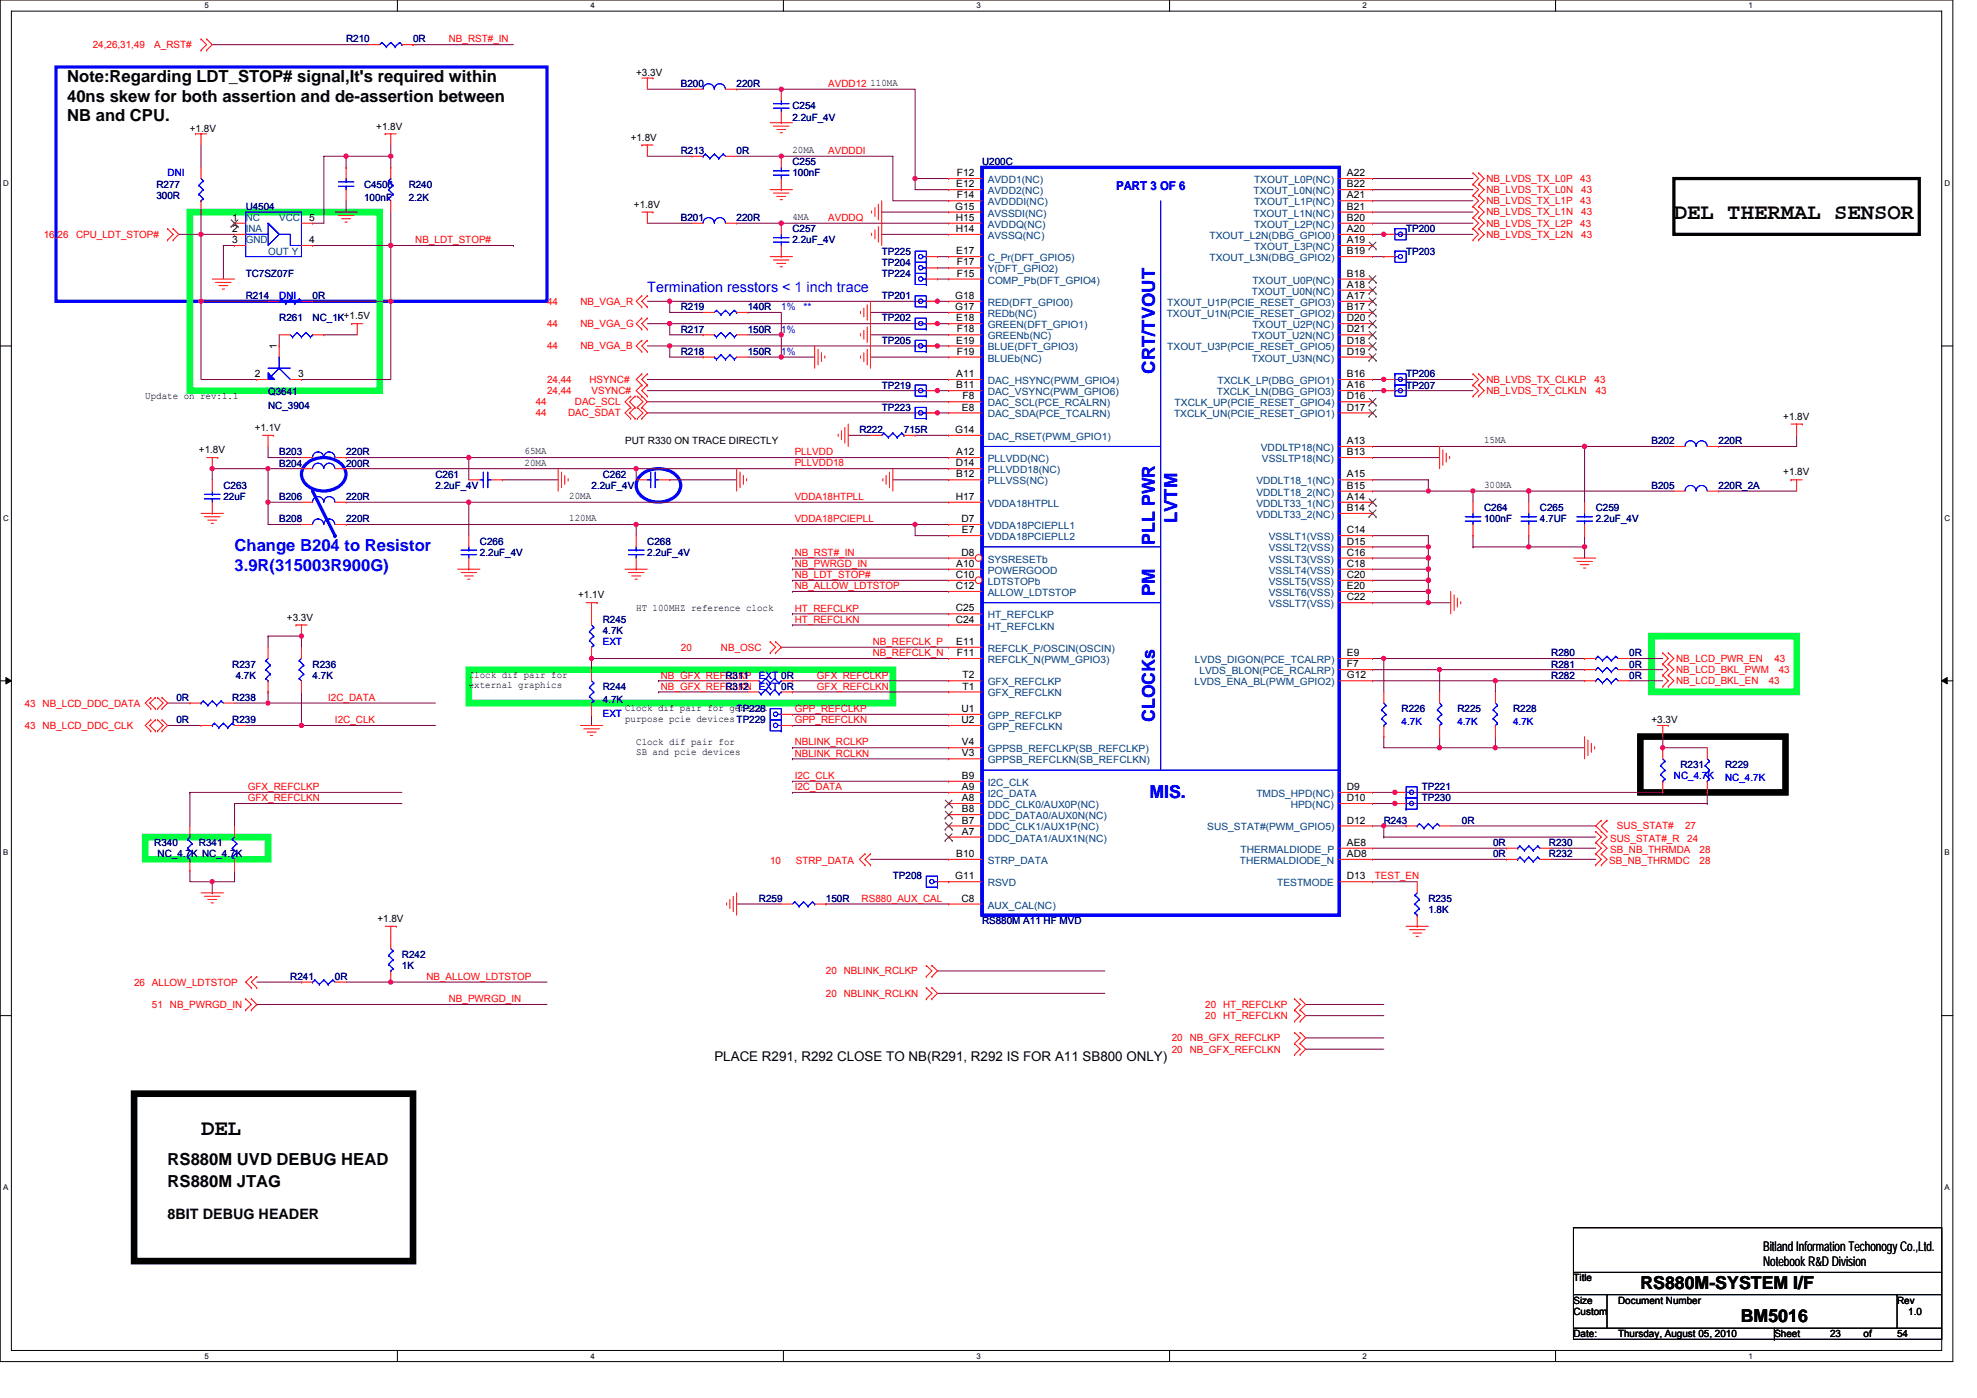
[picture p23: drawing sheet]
<svg xmlns="http://www.w3.org/2000/svg" width="297mm" height="210mm" viewBox="0 0 297 210" stroke-linecap="round" stroke-linejoin="round" font-family="sans-serif">
<defs><g id="words">
<g font-size="3.3">
<text x="251.5" y="33">DEL THERMAL SENSOR</text>
<text x="30.2" y="170.4">DEL</text>
</g>
<g font-size="2.7" fill="#00f">
<text x="173.5" y="56.2" transform="rotate(-90 173.5 56.2)">CRT/TVOUT</text>
<text x="173.5" y="81.8" transform="rotate(-90 173.5 81.8)">PLL PWR</text>
<text x="176.9" y="78.6" transform="rotate(-90 176.9 78.6)">LVTM</text>
<text x="173.5" y="89.5" transform="rotate(-90 173.5 89.5)">PM</text>
<text x="173.5" y="108.5" transform="rotate(-90 173.5 108.5)">CLOCKs</text>
<text x="172.7" y="119.8">MIS.</text>
</g>
<g font-size="2.7">
<text x="246.5" y="193.6">RS880M-SYSTEM I/F</text>
<text x="261.6" y="198.6">BM5016</text>
</g>
<g font-size="2.5">
<text x="10.1" y="12.4">Note:Regarding LDT_STOP# signal,It's required within</text>
<text x="10.1" y="15.3">40ns skew for both assertion and de-assertion between</text>
<text x="10.1" y="18.2">NB and CPU.</text>
<text x="25.2" y="175">RS880M UVD DEBUG HEAD</text>
<text x="25.2" y="178.3">RS880M JTAG</text>
</g>
<g font-size="2.5" fill="#00f">
<text x="35.2" y="82.8">Change B204 to Resistor</text>
<text x="35.2" y="85.7">3.9R(315003R900G)</text>
</g>
<text font-size="2.2" fill="#00f" x="97.3" y="43.9">Termination resstors &lt; 1 inch trace</text>
<text font-size="2.2" x="25.2" y="183">8BIT DEBUG HEADER</text>
<g font-size="2">
<text x="107.3" y="159.4">PLACE R291, R292 CLOSE TO NB(R291, R292 IS FOR A11 SB800 ONLY)</text>
<text x="264.9" y="187.9">Bitland Information Techonogy Co.,Ltd.</text>
<text x="264.9" y="190.2">Notebook R&amp;D Division</text>
</g>
<text font-size="1.8" fill="#00f" x="167.7" y="28.5">PART 3 OF 6</text>
<g font-size="1.5" fill="#f00">
<text x="13.9" y="7.2">24,26,31,49</text>
<text x="23.2" y="7.2">A_RST#</text>
<text x="67.4" y="6.4">NB_RST#_IN</text>
<text x="124.4" y="13.1">AVDD12</text>
<text x="124.4" y="23.1">AVDDDI</text>
<text x="223.3" y="29">NB_LVDS_TX_L0N</text>
<text x="223.3" y="27.3">NB_LVDS_TX_L0P</text>
<text x="237.4" y="27.3">43</text>
<text x="237.6" y="29">43</text>
<text x="6.6" y="35.7">16,26</text>
<text x="11.4" y="35.7">CPU_LDT_STOP#</text>
<text x="124.4" y="33.2">AVDDQ</text>
<text x="223.3" y="32.4">NB_LVDS_TX_L1N</text>
<text x="223.3" y="34">NB_LVDS_TX_L2P</text>
<text x="223.3" y="35.7">NB_LVDS_TX_L2N</text>
<text x="223.3" y="30.7">NB_LVDS_TX_L1P</text>
<text x="237.4" y="34">43</text>
<text x="237.4" y="30.7">43</text>
<text x="237.6" y="32.4">43</text>
<text x="237.6" y="35.7">43</text>
<text x="62.4" y="36.5">NB_LDT_STOP#</text>
<text x="82.2" y="45.8">44</text>
<text x="87.2" y="45.8">NB_VGA_R</text>
<text x="82.2" y="52.5">44</text>
<text x="82.2" y="49.1">44</text>
<text x="87.2" y="52.5">NB_VGA_B</text>
<text x="87.2" y="49.1">NB_VGA_G</text>
<text x="82.2" y="59.2">24,44</text>
<text x="82.2" y="57.5">24,44</text>
<text x="88.6" y="57.5">HSYNC#</text>
<text x="88.9" y="59.2">VSYNC#</text>
<text x="223.3" y="59.2">NB_LVDS_TX_CLKLN</text>
<text x="223.3" y="57.5">NB_LVDS_TX_CLKLP</text>
<text x="239.6" y="57.5">43</text>
<text x="239.7" y="59.2">43</text>
<text x="80.5" y="60.9">44</text>
<text x="80.5" y="62.5">44</text>
<text x="85.4" y="62.5">DAC_SDAT</text>
<text x="86.4" y="60.9">DAC_SCL</text>
<text x="119.4" y="70.1">PLLVDD18</text>
<text x="119.4" y="68.4">PLLVDD</text>
<text x="119.4" y="75.1">VDDA18HTPLL</text>
<text x="119.4" y="83.5">NB_RST#_IN</text>
<text x="119.4" y="78.4">VDDA18PCIEPLL</text>
<text x="119.4" y="85.2">NB_PWRGD_IN</text>
<text x="119.4" y="86.8">NB_LDT_STOP#</text>
<text x="119.4" y="88.5">NB_ALLOW_LDTSTOP</text>
<text x="119.4" y="91.9">HT_REFCLKP</text>
<text x="119.4" y="93.5">HT_REFCLKN</text>
<text x="99.3" y="101.9">NB_GFX_REFCLKP</text>
<text x="102.3" y="97.7">20</text>
<text x="108.3" y="97.7">NB_OSC</text>
<text x="122.7" y="101.9">GFX_REFCLKP</text>
<text x="131.1" y="96.9">NB_REFCLK_P</text>
<text x="131.1" y="98.6">NB_REFCLK_N</text>
<text x="251.8" y="99.4">NB_LCD_PWR_EN</text>
<text x="251.8" y="101.1">NB_LCD_BKL_PWM</text>
<text x="266.6" y="99.4">43</text>
<text x="267.2" y="101.1">43</text>
<text x="3.7" y="106.1">43 NB_LCD_DDC_DATA</text>
<text x="49.3" y="105.3">I2C_DATA</text>
<text x="99.3" y="103.6">NB_GFX_REFCLKN EXT 0R</text>
<text x="119.4" y="107">GPP_REFCLKP</text>
<text x="122.7" y="103.6">GFX_REFCLKN</text>
<text x="251.8" y="102.8">NB_LCD_BKL_EN</text>
<text x="265.7" y="102.8">43</text>
<text x="3.7" y="109.5">43 NB_LCD_DDC_CLK</text>
<text x="50.3" y="108.6">I2C_CLK</text>
<text x="119.4" y="112">NBLINK_RCLKP</text>
<text x="119.4" y="108.6">GPP_REFCLKN</text>
<text x="119.4" y="113.6">NBLINK_RCLKN</text>
<text x="37.2" y="118.7">GFX_REFCLKP</text>
<text x="119.4" y="117">I2C_CLK</text>
<text x="119.4" y="118.7">I2C_DATA</text>
<text x="37.2" y="120.4">GFX_REFCLKN</text>
<text x="242.9" y="124.6">SUS_STAT#</text>
<text x="253.2" y="124.6">27</text>
<text x="115.7" y="129.8">10</text>
<text x="119.6" y="129.8">STRP_DATA</text>
<text x="241.8" y="129.8">SB_NB_THRMDC</text>
<text x="241.9" y="128.1">SB_NB_THRMDA</text>
<text x="241.9" y="126.4">SUS_STAT#_R</text>
<text x="253.5" y="126.4">24</text>
<text x="255.3" y="129.8">28</text>
<text x="255.4" y="128.1">28</text>
<text x="129.5" y="135.4">RS880_AUX_CAL</text>
<text x="206.6" y="132.1">TEST_EN</text>
<text x="20.1" y="148">26 ALLOW_LDTSTOP</text>
<text x="64.1" y="147.2">NB_ALLOW_LDTSTOP</text>
<text x="124.1" y="149.7">20 NBLINK_RCLKN</text>
<text x="124.1" y="146.4">20 NBLINK_RCLKP</text>
<text x="22.8" y="151.4">51 NB_PWRGD_IN</text>
<text x="67.4" y="150.5">NB_PWRGD_IN</text>
<text x="181.1" y="151.4">20 HT_REFCLKP</text>
<text x="181.1" y="153.1">20 HT_REFCLKN</text>
<text x="176.1" y="156.4">20 NB_GFX_REFCLKP</text>
<text x="176.1" y="158.1">20 NB_GFX_REFCLKN</text>
</g>
<g font-size="1.5" fill="#000080">
<text x="52" y="6.4">R210</text>
<text x="62.1" y="6.4">0R</text>
<text x="102.3" y="13.1">B200</text>
<text x="110.7" y="13.1">220R</text>
<text x="119.1" y="16.4">C254</text>
<text x="102.3" y="23.1">R213</text>
<text x="110.7" y="23.1">0R</text>
<text x="119.1" y="18.1">2.2uF_4V</text>
<text x="23.5" y="28.2">R277</text>
<text x="23.5" y="29.8">300R</text>
<text x="54.7" y="28.2">C4506</text>
<text x="61.4" y="28.2">R240</text>
<text x="119.1" y="24.8">C255</text>
<text x="119.1" y="26.5">100nF</text>
<text x="147.5" y="24.8">U200C</text>
<text x="36.9" y="31.5">U4504</text>
<text x="54.7" y="30.2">100nF</text>
<text x="61.4" y="30.2">2.2K</text>
<text x="102.3" y="33.2">B201</text>
<text x="110.7" y="33.2">220R</text>
<text x="119.1" y="34.9">C257</text>
<text x="211.3" y="34.9">TP200</text>
<text x="36.9" y="41.6">TC7SZ07F</text>
<text x="119.1" y="36.6">2.2uF_4V</text>
<text x="132.5" y="38.2">TP225</text>
<text x="132.5" y="41.6">TP224</text>
<text x="132.5" y="39.9">TP204</text>
<text x="211.3" y="38.2">TP203</text>
<text x="36.9" y="44.9">R214</text>
<text x="47" y="44.9">0R</text>
<text x="102.3" y="46.6">R219</text>
<text x="112.3" y="46.6">140R</text>
<text x="132.5" y="44.9">TP201</text>
<text x="41.9" y="48.3">R261</text>
<text x="47" y="48.3">NC_1K+1.5V</text>
<text x="102.3" y="50">R217</text>
<text x="102.3" y="53.3">R218</text>
<text x="112.3" y="50">150R</text>
<text x="112.3" y="53.3">150R</text>
<text x="132.5" y="48.3">TP202</text>
<text x="132.5" y="51.6">TP205</text>
<text x="40.3" y="59.4">Q3641</text>
<text x="132.5" y="58.4">TP219</text>
<text x="211.3" y="58.4">TP207</text>
<text x="211.3" y="56.7">TP206</text>
<text x="40.3" y="61.4">NC_3904</text>
<text x="129.1" y="65">R222</text>
<text x="132.5" y="61.7">TP223</text>
<text x="135.8" y="65">715R</text>
<text x="41.9" y="70.1">B204</text>
<text x="41.9" y="68.4">B203</text>
<text x="52" y="70.1">200R</text>
<text x="52" y="68.4">220R</text>
<text x="65.4" y="71.8">C261</text>
<text x="90.6" y="71.8">C262</text>
<text x="248.1" y="66.7">B202</text>
<text x="258.2" y="66.7">220R</text>
<text x="33.6" y="73.4">C263</text>
<text x="33.6" y="75.1">22uF</text>
<text x="41.9" y="75.1">B206</text>
<text x="52" y="75.1">220R</text>
<text x="65.4" y="73.4">2.2uF_4V</text>
<text x="88.9" y="73.4">2.2uF_4V</text>
<text x="223" y="76.8">C264</text>
<text x="231.4" y="76.8">C265</text>
<text x="239.8" y="76.8">C259</text>
<text x="248.1" y="73.4">B205</text>
<text x="258.2" y="73.4">220R_2A</text>
<text x="41.9" y="78.5">B208</text>
<text x="52" y="78.5">220R</text>
<text x="72.1" y="81.8">C266</text>
<text x="72.1" y="83.5">2.2uF_4V</text>
<text x="97.3" y="81.8">C268</text>
<text x="97.3" y="83.5">2.2uF_4V</text>
<text x="223" y="78.5">100nF</text>
<text x="231.4" y="78.5">4.7UF</text>
<text x="239.8" y="78.5">2.2uF_4V</text>
<text x="90.6" y="93.6">R245</text>
<text x="90.6" y="95.2">4.7K</text>
<text x="34.9" y="100.3">R237</text>
<text x="35.4" y="101.9">4.7K</text>
<text x="47" y="100.3">R236</text>
<text x="47" y="101.9">4.7K</text>
<text x="109" y="101.9">R311</text>
<text x="233.1" y="100.3">R281</text>
<text x="233.1" y="98.6">R280</text>
<text x="233.1" y="101.9">R282</text>
<text x="244.8" y="100.3">0R</text>
<text x="244.8" y="98.6">0R</text>
<text x="244.8" y="101.9">0R</text>
<text x="26.5" y="105.3">0R</text>
<text x="34.9" y="105.3">R238</text>
<text x="90.6" y="103.6">R244</text>
<text x="90.6" y="105.6">4.7K</text>
<text x="109" y="103.6">R312</text>
<text x="110.7" y="107">TP228</text>
<text x="210.6" y="107">R226</text>
<text x="219" y="107">R225</text>
<text x="227.3" y="107">R228</text>
<text x="26.5" y="108.6">0R</text>
<text x="34.9" y="108.6">R239</text>
<text x="213.6" y="118.7">TP221</text>
<text x="252.5" y="115.3">R231</text>
<text x="259.2" y="115.3">R229</text>
<text x="207.9" y="123.7">R243</text>
<text x="213.6" y="120.4">TP230</text>
<text x="219.6" y="123.7">0R</text>
<text x="23.2" y="127.1">R340</text>
<text x="23.7" y="128.8">NC_4.7K NC_4.7K</text>
<text x="29.9" y="127.1">R341</text>
<text x="224.3" y="127.1">0R</text>
<text x="224.3" y="128.8">0R</text>
<text x="232.7" y="127.1">R230</text>
<text x="232.7" y="128.8">R232</text>
<text x="114" y="135.5">R259</text>
<text x="124.1" y="135.5">150R</text>
<text x="134.2" y="132.1">TP208</text>
<text x="214.6" y="135.5">R235</text>
<text x="214.6" y="137.1">1.8K</text>
<text x="60.4" y="143.8">R242</text>
<text x="147.5" y="138.8">RS880M A11 HF MVD</text>
<text x="43.6" y="147.2">R241</text>
<text x="50.3" y="147.2">0R</text>
<text x="60.4" y="145.5">1K</text>
</g>
<g font-size="1.5">
<text x="95.6" y="11.4">+3.3V</text>
<text x="130.8" y="12.9">110MA</text>
<text x="28.5" y="19.8">+1.8V</text>
<text x="56.5" y="19.5">+1.8V</text>
<text x="94.8" y="21.1">+1.8V</text>
<text x="119.1" y="23">20MA</text>
<text x="143.7" y="28.1">E12</text>
<text x="143.8" y="26.5">F12</text>
<text x="143.8" y="29.8">F14</text>
<text x="202.4" y="26.5">A22</text>
<text x="202.4" y="29.8">A21</text>
<text x="202.4" y="28.1">B22</text>
<text x="34.9" y="33.2">1</text>
<text x="34.9" y="34.8">2</text>
<text x="46.5" y="33.2">5</text>
<text x="95.2" y="31.2">+1.8V</text>
<text x="119.1" y="33.1">4MA</text>
<text x="143.5" y="31.5">G15</text>
<text x="143.6" y="33.2">H15</text>
<text x="143.6" y="34.8">H14</text>
<text x="202.4" y="34.8">A20</text>
<text x="202.4" y="33.2">B20</text>
<text x="202.4" y="31.5">B21</text>
<text x="34.9" y="36.5">3</text>
<text x="46.5" y="36.5">4</text>
<text x="143.7" y="38.2">E17</text>
<text x="143.8" y="39.9">F17</text>
<text x="143.8" y="41.6">F15</text>
<text x="202.4" y="41.6">B18</text>
<text x="202.4" y="38.2">B19</text>
<text x="202.4" y="36.5">A19</text>
<text x="143.5" y="44.9">G18</text>
<text x="143.5" y="46.6">G17</text>
<text x="202.4" y="46.6">B17</text>
<text x="202.4" y="44.9">A17</text>
<text x="202.4" y="43.2">A18</text>
<text x="41.6" y="52.5" transform="rotate(-90 41.6 52.5)">1</text>
<text x="143.7" y="48.3">E18</text>
<text x="143.7" y="51.6">E19</text>
<text x="143.8" y="49.9">F18</text>
<text x="143.8" y="53.3">F19</text>
<text x="202.4" y="48.3">D20</text>
<text x="202.4" y="51.6">D18</text>
<text x="202.4" y="49.9">D21</text>
<text x="202.4" y="53.3">D19</text>
<text x="21.8" y="59.9">Update on rev:1.1</text>
<text x="38.3" y="56.6">2</text>
<text x="44.8" y="56.6">3</text>
<text x="143.7" y="58.3">B11</text>
<text x="143.7" y="56.6">A11</text>
<text x="144.6" y="60">F8</text>
<text x="202.4" y="60">D16</text>
<text x="202.4" y="58.3">A16</text>
<text x="202.4" y="56.6">B16</text>
<text x="38.3" y="64.7">+1.1V</text>
<text x="143.5" y="65">G14</text>
<text x="144.5" y="61.7">E8</text>
<text x="202.4" y="61.7">D17</text>
<text x="267.9" y="63">+1.8V</text>
<text x="29.9" y="68.1">+1.8V</text>
<text x="78.8" y="69.9">20MA</text>
<text x="78.8" y="68.3">65MA</text>
<text x="93.9" y="66.7">PUT R330 ON TRACE DIRECTLY</text>
<text x="143.6" y="70">D14</text>
<text x="143.7" y="68.4">A12</text>
<text x="143.7" y="71.7">B12</text>
<text x="202.4" y="66.7">A13</text>
<text x="202.4" y="68.4">B13</text>
<text x="202.4" y="71.7">A15</text>
<text x="223" y="66.6">15MA</text>
<text x="267.9" y="71.4">+1.8V</text>
<text x="85.5" y="75">20MA</text>
<text x="143.6" y="75.1">H17</text>
<text x="202.4" y="73.4">B15</text>
<text x="202.4" y="75.1">A14</text>
<text x="202.4" y="76.8">B14</text>
<text x="223" y="73.3">300MA</text>
<text x="85.5" y="78.3">120MA</text>
<text x="144.4" y="83.5">D8</text>
<text x="144.4" y="78.4">D7</text>
<text x="144.5" y="80.1">E7</text>
<text x="202.4" y="80.1">C14</text>
<text x="202.4" y="81.8">D15</text>
<text x="202.4" y="83.5">C16</text>
<text x="86.9" y="89.9">+1.1V</text>
<text x="143.6" y="86.8">C10</text>
<text x="143.6" y="88.5">C12</text>
<text x="143.7" y="85.1">A10</text>
<text x="202.4" y="85.1">C18</text>
<text x="202.4" y="86.8">C20</text>
<text x="202.4" y="88.5">E20</text>
<text x="43.1" y="93.2">+3.3V</text>
<text x="95.6" y="91.7">HT 100MHZ reference clock</text>
<text x="143.6" y="93.5">C24</text>
<text x="143.6" y="91.8">C25</text>
<text x="202.4" y="90.2">C22</text>
<text x="70.4" y="101.8">Clock dif pair for</text>
<text x="143.7" y="96.9">E11</text>
<text x="143.8" y="98.6">F11</text>
<text x="144.6" y="101.9">T2</text>
<text x="202.4" y="98.6">E9</text>
<text x="202.4" y="101.9">G12</text>
<text x="202.4" y="100.2">F7</text>
<text x="70.4" y="103.4">external graphics</text>
<text x="93.9" y="106.8">Clock dif pair for general</text>
<text x="144.4" y="106.9">U1</text>
<text x="144.6" y="103.6">T1</text>
<text x="93.9" y="108.4">purpose pcie devices TP229</text>
<text x="95.6" y="111.8">Clock dif pair for</text>
<text x="95.6" y="113.5">SB and pcie devices</text>
<text x="144.4" y="108.6">U2</text>
<text x="144.5" y="112">V4</text>
<text x="144.5" y="113.6">V3</text>
<text x="248.1" y="108.6">+3.3V</text>
<text x="144.5" y="117">B9</text>
<text x="144.5" y="118.7">A9</text>
<text x="202.4" y="118.7">D9</text>
<text x="144.5" y="122">B8</text>
<text x="144.5" y="120.3">A8</text>
<text x="144.5" y="125.4">A7</text>
<text x="144.5" y="123.7">B7</text>
<text x="202.4" y="123.7">D12</text>
<text x="202.4" y="120.3">D10</text>
<text x="143.7" y="128.7">B10</text>
<text x="202.4" y="127">AE8</text>
<text x="202.4" y="128.7">AD8</text>
<text x="143.5" y="132.1">G11</text>
<text x="144.4" y="135.4">C8</text>
<text x="202.4" y="132.1">D13</text>
<text x="56.7" y="138.5">+1.8V</text>
<text x="236.4" y="192.5">Title</text>
<text x="236.4" y="195.8">Size</text>
<text x="236.4" y="197.5">Custom</text>
<text x="243.1" y="195.8">Document Number</text>
<text x="285" y="195.8">Rev</text>
<text x="286.7" y="197.5">1.0</text>
<text x="236.4" y="200.9">Date:</text>
<text x="243.1" y="200.9">Thursday, August 05, 2010</text>
<text x="266.6" y="200.9">Sheet</text>
<text x="275" y="200.9">23</text>
<text x="280" y="200.9">of</text>
<text x="285" y="200.9">54</text>
</g>
<g font-size="1.5" fill="#00f">
<text x="25.2" y="26.5">DNI</text>
<text x="41.9" y="44.9">DNI</text>
<text x="117.4" y="46.6">1%</text>
<text x="120.7" y="46.6">**</text>
<text x="117.4" y="53.3">1%</text>
<text x="117.4" y="50">1%</text>
<text x="90.6" y="96.9">EXT</text>
<text x="114" y="101.9">EXT 0R</text>
<text x="90.6" y="107.6">EXT</text>
<text x="210.6" y="109">4.7K</text>
<text x="219" y="109">4.7K</text>
<text x="227.3" y="109">4.7K</text>
<text x="251.5" y="117">NC_4.7K</text>
<text x="259.2" y="117.3">NC_4.7K</text>
</g>
<g font-size="1.5" fill="#004080">
<text x="148.4" y="27.5">AVDD1(NC)</text>
<text x="148.4" y="29.2">AVDD2(NC)</text>
<text x="188.3" y="29.2">TXOUT_L0N(NC)</text>
<text x="188.4" y="27.5">TXOUT_L0P(NC)</text>
<text x="36.9" y="33.2">NC</text>
<text x="36.9" y="34.9">INA</text>
<text x="41.9" y="33.2">VCC</text>
<text x="148.4" y="30.8">AVDDDI(NC)</text>
<text x="148.4" y="32.5">AVSSDI(NC)</text>
<text x="148.4" y="34.2">AVDDQ(NC)</text>
<text x="148.4" y="35.9">AVSSQ(NC)</text>
<text x="181.7" y="35.9">TXOUT_L2N(DBG_GPIO0)</text>
<text x="188.3" y="32.5">TXOUT_L1N(NC)</text>
<text x="188.4" y="30.8">TXOUT_L1P(NC)</text>
<text x="188.4" y="34.2">TXOUT_L2P(NC)</text>
<text x="36.9" y="36.6">GND</text>
<text x="40.3" y="38.2">OUT Y</text>
<text x="148.4" y="39.2">C_Pr(DFT_GPIO5)</text>
<text x="148.4" y="40.9">Y(DFT_GPIO2)</text>
<text x="181.7" y="39.2">TXOUT_L3N(DBG_GPIO2)</text>
<text x="188.4" y="37.5">TXOUT_L3P(NC)</text>
<text x="148.4" y="42.6">COMP_Pb(DFT_GPIO4)</text>
<text x="148.4" y="45.9">RED(DFT_GPIO0)</text>
<text x="148.4" y="47.6">REDb(NC)</text>
<text x="175.3" y="47.6">TXOUT_U1N(PCIE_RESET_GPIO2)</text>
<text x="175.4" y="45.9">TXOUT_U1P(PCIE_RESET_GPIO3)</text>
<text x="188.1" y="44.3">TXOUT_U0N(NC)</text>
<text x="188.2" y="42.6">TXOUT_U0P(NC)</text>
<text x="148.4" y="49.3">GREEN(DFT_GPIO1)</text>
<text x="148.4" y="52.6">BLUE(DFT_GPIO3)</text>
<text x="148.4" y="51">GREENb(NC)</text>
<text x="175.4" y="52.6">TXOUT_U3P(PCIE_RESET_GPIO5)</text>
<text x="188.1" y="51">TXOUT_U2N(NC)</text>
<text x="188.2" y="49.3">TXOUT_U2P(NC)</text>
<text x="148.4" y="59.4">DAC_VSYNC(PWM_GPIO6)</text>
<text x="148.4" y="57.7">DAC_HSYNC(PWM_GPIO4)</text>
<text x="148.4" y="54.3">BLUEb(NC)</text>
<text x="182.8" y="59.4">TXCLK_LN(DBG_GPIO3)</text>
<text x="182.9" y="57.7">TXCLK_LP(DBG_GPIO1)</text>
<text x="188.1" y="54.3">TXOUT_U3N(NC)</text>
<text x="148.4" y="61">DAC_SCL(PCE_RCALRN)</text>
<text x="148.4" y="62.7">DAC_SDA(PCE_TCALRN)</text>
<text x="176.4" y="62.7">TXCLK_UN(PCIE_RESET_GPIO1)</text>
<text x="176.5" y="61">TXCLK_UP(PCIE_RESET_GPIO4)</text>
<text x="148.4" y="69.4">PLLVDD(NC)</text>
<text x="148.4" y="71.1">PLLVDD18(NC)</text>
<text x="148.4" y="66.1">DAC_RSET(PWM_GPIO1)</text>
<text x="189.4" y="67.7">VDDLTP18(NC)</text>
<text x="189.6" y="69.4">VSSLTP18(NC)</text>
<text x="148.4" y="76.1">VDDA18HTPLL</text>
<text x="148.4" y="72.7">PLLVSS(NC)</text>
<text x="188.8" y="74.4">VDDLT18_2(NC)</text>
<text x="188.8" y="76.1">VDDLT33_1(NC)</text>
<text x="188.8" y="77.8">VDDLT33_2(NC)</text>
<text x="188.8" y="72.7">VDDLT18_1(NC)</text>
<text x="148.4" y="79.5">VDDA18PCIEPLL1</text>
<text x="148.4" y="81.1">VDDA18PCIEPLL2</text>
<text x="190.6" y="81.1">VSSLT1(VSS)</text>
<text x="190.6" y="82.8">VSSLT2(VSS)</text>
<text x="148.4" y="84.5">SYSRESETb</text>
<text x="148.4" y="86.2">POWERGOOD</text>
<text x="148.4" y="87.8">LDTSTOPb</text>
<text x="148.4" y="89.5">ALLOW_LDTSTOP</text>
<text x="190.6" y="84.5">VSSLT3(VSS)</text>
<text x="190.6" y="86.2">VSSLT4(VSS)</text>
<text x="190.6" y="87.8">VSSLT5(VSS)</text>
<text x="190.6" y="89.5">VSSLT6(VSS)</text>
<text x="148.4" y="94.6">HT_REFCLKN</text>
<text x="148.4" y="92.9">HT_REFCLKP</text>
<text x="190.6" y="91.2">VSSLT7(VSS)</text>
<text x="148.4" y="97.9">REFCLK_P/OSCIN(OSCIN)</text>
<text x="148.4" y="99.6">REFCLK_N(PWM_GPIO3)</text>
<text x="179.5" y="99.6">LVDS_DIGON(PCE_TCALRP)</text>
<text x="180.2" y="101.3">LVDS_BLON(PCE_RCALRP)</text>
<text x="148.4" y="102.9">GFX_REFCLKP</text>
<text x="148.4" y="104.6">GFX_REFCLKN</text>
<text x="148.4" y="108">GPP_REFCLKP</text>
<text x="179.4" y="102.9">LVDS_ENA_BL(PWM_GPIO2)</text>
<text x="148.4" y="109.6">GPP_REFCLKN</text>
<text x="148.4" y="113">GPPSB_REFCLKP(SB_REFCLKP)</text>
<text x="148.4" y="118">I2C_CLK</text>
<text x="148.4" y="119.7">I2C_DATA</text>
<text x="148.4" y="114.7">GPPSB_REFCLKN(SB_REFCLKN)</text>
<text x="188.8" y="119.7">TMDS_HPD(NC)</text>
<text x="148.4" y="123">DDC_DATA0/AUX0N(NC)</text>
<text x="148.4" y="121.4">DDC_CLK0/AUX0P(NC)</text>
<text x="148.4" y="124.7">DDC_CLK1/AUX1P(NC)</text>
<text x="181.4" y="124.7">SUS_STAT#(PWM_GPIO5)</text>
<text x="193.9" y="121.4">HPD(NC)</text>
<text x="148.4" y="129.8">STRP_DATA</text>
<text x="148.4" y="126.4">DDC_DATA1/AUX1N(NC)</text>
<text x="186.3" y="129.8">THERMALDIODE_N</text>
<text x="186.4" y="128.1">THERMALDIODE_P</text>
<text x="148.4" y="136.5">AUX_CAL(NC)</text>
<text x="148.4" y="133.1">RSVD</text>
<text x="191.9" y="133.1">TESTMODE</text>
</g>
<g font-size="1.2">
<text x="30.7" y="1.3">5</text>
<text x="88.7" y="1.3">4</text>
<text x="146.7" y="1.3">3</text>
<text x="204.7" y="1.3">2</text>
<text x="262.7" y="1.3">1</text>
<text x=".5" y="27.9">D</text>
<text x="292.2" y="27.9">D</text>
<text x=".5" y="78.2">C</text>
<text x="292.2" y="78.2">C</text>
<text x=".5" y="128.5">B</text>
<text x="292.2" y="128.5">B</text>
<text x=".5" y="178.8">A</text>
<text x="292.2" y="178.8">A</text>
<text x="30.7" y="204.1">5</text>
<text x="88.7" y="204.1">4</text>
<text x="146.7" y="204.1">3</text>
<text x="204.7" y="204.1">2</text>
<text x="262.7" y="204.1">1</text>
</g>
</g></defs>
<path d="M0 0h293.4v204.5h-293.4zM1.7 1.7h290v201.1h-290z" fill="none" stroke="#000" stroke-width=".15"/>
<g fill="#fff">
<path d="M30.7 .2h.7v1.3h-.7z"/>
<path d="M30.7 203h.7v1.4h-.7z"/>
</g>
<path d="M59.7 0v1.7M59.7 202.8v1.7" fill="none" stroke="#000" stroke-width=".15"/>
<g fill="#fff">
<path d="M88.7 .2h.7v1.3h-.7z"/>
<path d="M88.7 203h.7v1.4h-.7z"/>
</g>
<path d="M117.7 0v1.7M117.7 202.8v1.7" fill="none" stroke="#000" stroke-width=".15"/>
<g fill="#fff">
<path d="M146.7 .2h.7v1.3h-.7z"/>
<path d="M146.7 203h.7v1.4h-.7z"/>
</g>
<path d="M175.7 0v1.7M175.7 202.8v1.7" fill="none" stroke="#000" stroke-width=".15"/>
<g fill="#fff">
<path d="M204.7 .2h.7v1.3h-.7z"/>
<path d="M204.7 203h.7v1.4h-.7z"/>
</g>
<path d="M233.7 0v1.7M233.7 202.8v1.7" fill="none" stroke="#000" stroke-width=".15"/>
<g fill="#fff">
<path d="M262.7 .2h.7v1.3h-.7z"/>
<path d="M262.7 203h.7v1.4h-.7z"/>
<path d="M.5 26.8h.8v1.4h-.8z"/>
<path d="M292.2 26.8h.8v1.4h-.8z"/>
<path d="M.5 77.1h.8v1.3h-.8z"/>
<path d="M292.2 77.1h.8v1.3h-.8z"/>
</g>
<path d="M0 52h1.7M291.7 52h1.7" fill="none" stroke="#000" stroke-width=".15"/>
<g fill="#fff">
<path d="M.5 127.4h.7v1.3h-.7z"/>
<path d="M292.2 127.4h.7v1.3h-.7z"/>
</g>
<path d="M0 102.3h1.7M291.7 102.3h1.7" fill="none" stroke="#000" stroke-width=".15"/>
<path d="M.9 101.8l.8 .5-.8 .4zM291.7 102.3l.9-.5v.9z" fill="#000" stroke="#000" stroke-width=".15"/>
<g fill="#fff">
<path d="M.5 177.7h.7v1.3h-.7z"/>
<path d="M292.2 177.7h.7v1.3h-.7z"/>
</g>
<path d="M0 152.5h1.7M291.7 152.5h1.7M236.4 191.1h55.3M236.4 194.5h55.3M236.4 199.5h55.3M236.4 184.4h55.3v16.8h-55.3zM241.4 194.5v5M266.6 199.5v1.7M285 194.5v5M266.6 201.2h.1" fill="none" stroke="#000" stroke-width=".15"/>
<path d="M8.4 10.1h73.8v35.2h-73.8zM147.5 25.1h53.7v112.4h-53.7zM46 69.7a4 4 0 0 1 5.6 .4 2.13 2.13 0 0 1-.9 3.1 3.9 3.9 0 0 1-5.1-.9 2.01 2.01 0 0 1 .4-2.6zM47 73.8l3.3 6.7M96.3 71.3a4 4 0 0 1 5.6 .5 2.13 2.13 0 0 1-.9 3.1 3.9 3.9 0 0 1-5.1-.9 2.01 2.01 0 0 1 .4-2.7zM50.3 80.5h.1" fill="none" stroke="#00f" stroke-width=".49"/>
<path d="M246.5 110.6h21.8v8.4h-21.8zM20.1 164.3h42v25.1h-42z" fill="none" stroke="#000" stroke-width=".99"/>
<path d="M251.5 26.8h36.9v8.4h-36.9z" fill="none" stroke="#000" stroke-width=".49"/>
<path d="M28.5 31.9h28.5v26.8h-28.5zM248.1 95.5h21.8v8.4h-21.8zM70.4 100.6h63.8v5h-63.8zM21.8 125.7h18.5v3.4h-18.5z" fill="none" stroke="#00ff40" stroke-width=".99"/>
<g fill="none" stroke="#800040" stroke-width=".15">
<path d="M31.9 6.7h23.4M62.1 6.7h.1M62.1 6.7h15M97.3 13.4h6.7M110.7 13.4h6.7M117.4 13.4h20.1v13.4M117.4 13.4h.1M26.9 35.2h3.3M30.2 21.8v3.3M30.2 35.2h.1M30.2 35.2v10.1h10.1M30.2 35.2h5"/>
<path d="M30.2 31.9v3.3M33.6 36.9v5M33.6 36.9h.1M33.6 36.9h1.6M47 36.9h30.1M52 23.5h.1M52 25.1v-1.6h-3.3v10h-1.7M52 30.2v1.7M52 23.5h6.7M58.7 36.9v8.4M58.7 23.5v1.6M58.7 21.8v1.7"/>
<path d="M58.7 36.9h.1M58.7 31.9v5M77.1 36.9h.1M97.3 23.5h6.7M97.3 33.5h6.7M110.7 23.5h6.7M110.7 33.5h6.7M117.4 33.5h.1M117.4 23.5h16.8v6.7h8.3M117.4 23.5h.1M117.4 33.5h25.1M132.5 31.9h10"/>
<path d="M132.5 35.2h10M137.5 26.8v1.7h5M137.5 26.8h.1M137.5 26.8h5M140.9 38.5h1.6M206.2 38.5h1.7M206.2 26.8h15.1M206.2 30.2h15.1M206.2 33.5h15.1M206.2 28.5h15.1M206.2 31.9h15.1M206.2 35.2h1.7"/>
<path d="M207.9 35.2h.1M207.9 35.2h13.4M30.2 45.3v11.7h8.4M30.2 45.3h.1M41.9 50.3v1.7M47 45.3h11.7M48.7 50.3h5M58.7 45.3v11.7h-13.4M58.7 45.3h.1M97.3 48.6h3.3v1.7h5M97.3 52h3.3v1.6h5M97.3 45.3h3.3"/>
<path d="M97.3 58.7h43.6M97.3 57h45.2M100.6 45.3v1.6h5M100.6 52h.1M100.6 45.3h.1M100.6 48.6h.1M100.6 48.6h41.9M100.6 52h41.9M100.6 45.3h41.9M112.3 50.3h5.1v3.3M112.3 53.6h5.1M112.3 46.9h5.1v3.4"/>
<path d="M117.4 53.6h.1M117.4 50.3h.1M117.4 53.6h5M130.8 53.6h11.7M130.8 46.9h11.7M130.8 50.3h11.7M140.9 40.2h1.6M140.9 48.6h.1M140.9 52h.1M140.9 45.3h.1M140.9 58.7h.1M140.9 41.9h1.6"/>
<path d="M140.9 58.7h1.6M206.2 57h1.7M206.2 58.7h1.7M207.9 58.7h.1M207.9 57h.1M207.9 58.7h13.4M207.9 57h13.4M31.9 70.4h8.4M31.9 70.4h.1M31.9 70.4v1.7M40.3 67.1v1.6h5M40.3 75.4h.1"/>
<path d="M40.3 70.4h5M40.3 75.4v3.4h5M40.3 70.4v5h5M40.3 70.4h.1M52 78.8h43.6M52 70.4h.1M52 68.7h18.4M52 75.4h18.4M52 70.4h90.5M70.4 75.4h.1M70.4 68.7h.1M70.4 75.4v5.1"/>
<path d="M70.4 75.4h72.1M70.4 68.7h72.1M70.4 68.7v3.4M75.5 72.1h8.4M95.6 70.4v1.7M95.6 70.4h.1M95.6 78.8h41.9v1.7h5M95.6 78.8h.1M95.6 78.8v1.7M97.3 60.3h45.2M97.3 62h43.6M100.6 72.1h10.1"/>
<path d="M127.4 65.4h3.4M134.2 72.1h8.3M137.5 65.4h5M137.5 78.8h5M140.9 62h.1M140.9 62h1.6M206.2 67.1h31.9M206.2 72.1h8.4v1.7M206.2 68.7h10.1M206.2 73.8h8.4M214.6 73.8h.1M214.6 73.8h36.9"/>
<path d="M221.3 73.8v1.6M221.3 73.8h.1M229.7 73.8h.1M229.7 73.8v1.6M238.1 67.1h13.4M238.1 67.1h.1M238.1 67.1v8.3M258.2 73.8h11.7M269.9 65.4v1.7h-11.7M40.3 95.5h.1M40.3 95.5v1.7M40.3 95.5h5v1.7"/>
<path d="M88.9 98.9v1.7M88.9 98.9h.1M88.9 98.9h53.6M117.4 97.2h.1M117.4 97.2h25.1M119.1 85.5h.1M119.1 87.2h.1M119.1 88.8h.1M119.1 83.8h.1M119.1 92.2h.1M119.1 93.9h.1M119.1 85.5h23.4"/>
<path d="M119.1 87.2h23.4M119.1 88.8h23.4M119.1 83.8h23.4M119.1 92.2h23.4M119.1 93.9h23.4M206.2 83.8h.1M206.2 88.8h8.4M206.2 85.5h8.4M206.2 82.1h.1M206.2 87.2h8.4M206.2 80.5h8.4v1.6M206.2 90.5h8.4"/>
<path d="M206.2 98.9h1.7M206.2 83.8h8.4M206.2 82.1h8.4M207.9 98.9h.1M207.9 98.9h30.2M207.9 98.9v5M214.6 90.5h.1M214.6 82.1h.1M214.6 87.2h.1M214.6 83.8h.1M214.6 85.5h.1M214.6 88.8h.1"/>
<path d="M214.6 90.5h3.4M214.6 82.1v8.4M221.3 80.5v1.6M221.3 82.1h.1M221.3 82.1h16.8M229.7 80.5v1.6M229.7 82.1h.1M238.1 80.5v1.6M238.1 82.1v1.7M244.8 98.9h5M25.2 105.6h3.3M25.2 109h5"/>
<path d="M28.5 119h.1M28.5 119v5.1M28.5 119h31.9M35.2 105.6h5.1M36.9 109h8.4M40.3 105.6h.1M40.3 103.9h.1M40.3 103.9v1.7M40.3 105.6h25.1M45.3 103.9v5.1M45.3 109h.1M45.3 109h20.1"/>
<path d="M88.9 107.3v1.7M99 102.3h.1M99 103.9h.1M99 102.3h13.3M99 103.9h13.3M119.1 112.3h.1M119.1 117.3h.1M119.1 102.3h.1M119.1 103.9h.1M119.1 109h.1M119.1 114h.1M119.1 107.3h.1"/>
<path d="M119.1 119h.1M119.1 112.3h23.4M119.1 117.3h23.4M119.1 102.3h23.4M119.1 103.9h23.4M119.1 109h23.4M119.1 114h23.4M119.1 107.3h23.4M119.1 119h23.4M206.2 100.6h10.1M206.2 102.3h18.5M206.2 119h43.6"/>
<path d="M207.9 110.6v1.7h8.4v-1.7M216.3 100.6h21.8M216.3 100.6h.1M216.3 112.3h.1M216.3 100.6v3.3M224.7 102.3h13.4M224.7 102.3h.1M224.7 112.3h.1M224.7 110.6v1.7h-8.4M224.7 112.3h13.4M224.7 102.3v1.6M244.8 100.6h5"/>
<path d="M244.8 102.3h5M249.8 119h.1M249.8 110.6v1.7M249.8 112.3h.1M249.8 112.3h6.7M256.5 119v1.7M28.5 130.7v1.7h3.4M31.9 134.1h.1M31.9 132.4v1.7M35.2 120.7h.1M35.2 120.7v3.4M35.2 130.7v1.7h-3.3"/>
<path d="M35.2 120.7h25.2M110.7 135.8h6.7M124.1 135.8h.1M124.1 135.8h18.4M130.8 129.1h11.7M206.2 132.4h.1M206.2 124.1h1.7M206.2 127.4h20.2M206.2 129.1h20.2M206.2 120.7h50.3M206.2 132.4h6.7M207.9 124.1h3.4"/>
<path d="M207.9 125.7h.1M207.9 125.7h31.9M207.9 124.1v1.6M218 124.1h21.8M233.1 127.4h6.7M233.1 129.1h6.7M256.5 120.7h.1M38.6 150.9h.1M38.6 147.5h6.7M38.6 150.9h43.6M52 147.5h6.7M58.7 147.5h.1"/>
<path d="M58.7 147.5h23.5M140.9 145.8h25.1M140.9 149.2h25.1M196.2 150.9h11.7M196.2 152.5h11.7M196.2 157.6h11.7M196.2 155.9h11.7"/>
</g>
<g fill="#f0f" stroke="#f0f" stroke-width=".15">
<circle cx="140.8" cy="48.6" r=".32"/>
<circle cx="140.8" cy="52" r=".32"/>
<circle cx="140.8" cy="45.2" r=".32"/>
<circle cx="140.8" cy="58.7" r=".32"/>
<circle cx="214.6" cy="90.5" r=".32"/>
<circle cx="207.9" cy="58.7" r=".32"/>
<circle cx="207.9" cy="57" r=".32"/>
<circle cx="214.6" cy="83.8" r=".32"/>
<circle cx="214.6" cy="88.8" r=".32"/>
<circle cx="214.6" cy="87.2" r=".32"/>
<circle cx="214.6" cy="85.5" r=".32"/>
<circle cx="229.7" cy="82.1" r=".33"/>
<circle cx="214.6" cy="82.1" r=".32"/>
<circle cx="229.7" cy="73.7" r=".33"/>
<circle cx="207.9" cy="35.2" r=".32"/>
<circle cx="214.6" cy="73.7" r=".32"/>
<circle cx="221.3" cy="73.7" r=".33"/>
<circle cx="207.9" cy="98.9" r=".32"/>
<circle cx="117.4" cy="53.6" r=".33"/>
<circle cx="117.4" cy="33.5" r=".33"/>
<circle cx="117.4" cy="23.5" r=".33"/>
<circle cx="137.5" cy="26.8" r=".33"/>
<circle cx="117.4" cy="13.4" r=".33"/>
<circle cx="40.2" cy="75.4" r=".32"/>
<circle cx="100.6" cy="52" r=".33"/>
<circle cx="100.6" cy="45.2" r=".33"/>
<circle cx="100.6" cy="48.6" r=".33"/>
<circle cx="70.4" cy="75.4" r=".33"/>
<circle cx="95.6" cy="70.4" r=".33"/>
<circle cx="117.4" cy="50.3" r=".33"/>
<circle cx="137.5" cy="78.8" r=".33"/>
<circle cx="95.6" cy="78.8" r=".33"/>
<circle cx="31.9" cy="70.4" r=".32"/>
<circle cx="207.9" cy="124" r=".32"/>
<circle cx="70.4" cy="68.7" r=".33"/>
<circle cx="238.1" cy="67" r=".33"/>
<circle cx="216.3" cy="100.6" r=".32"/>
<circle cx="224.7" cy="102.2" r=".32"/>
<circle cx="224.7" cy="112.3" r=".32"/>
<circle cx="216.3" cy="112.3" r=".32"/>
<circle cx="238.1" cy="82.1" r=".33"/>
<circle cx="140.8" cy="62" r=".32"/>
<circle cx="88.9" cy="98.9" r=".32"/>
<circle cx="58.7" cy="147.5" r=".33"/>
<circle cx="40.2" cy="70.4" r=".32"/>
<circle cx="45.3" cy="95.5" r=".33"/>
<circle cx="40.3" cy="105.6" r=".32"/>
<circle cx="45.3" cy="109" r=".33"/>
<circle cx="30.2" cy="35.2" r=".32"/>
<circle cx="31.9" cy="132.4" r=".32"/>
<circle cx="58.7" cy="23.5" r=".33"/>
<circle cx="52" cy="23.5" r=".33"/>
<circle cx="209.6" cy="119" r=".33"/>
<circle cx="209.6" cy="120.7" r=".33"/>
<circle cx="249.8" cy="112.3" r=".32"/>
<circle cx="30.2" cy="45.2" r=".32"/>
<circle cx="58.7" cy="45.2" r=".33"/>
<circle cx="58.7" cy="36.9" r=".33"/>
</g>
<g fill="none" stroke="#f00" stroke-width=".15">
<path d="M30.2 7.5h.1M30.2 5.9h.1M30.2 5.9l.8 .8-.8 .8M31 5.9h.1M31 7.5h.1M31 5.9l.9 .8-.9 .8M55.3 6.7h1.7M60.4 6.7h1.7M62.1 6.7h.1M96.4 11.7h1.7M97.3 11.7v1.7M98.1 11.7h.1"/>
<path d="M104 13.4h1.6M109 13.4h1.7M110.7 13.4h.1M115.7 18.4h3.4M116.2 18.9h2.4M116.7 19.5h1.3M117.2 19.9h.4M117.4 13.4v1.7M117.4 18.4h.1M117.4 16.8v1.6M25.2 36h.1M25.2 34.4h.1"/>
<path d="M25.2 34.4l.8 .8-.8 .8M26 34.4h.1M26 36h.1M26 34.4l.9 .8-.9 .8M29.4 20.1h.1M29.4 20.1h1.6M30.2 20.1v1.7M30.2 25.1v1.7M30.2 31.9h.1M30.2 30.2v1.7M35.2 33.5h.1M35.2 35.2h.1"/>
<path d="M35.2 36.9h.1M35.2 33.5h1.7M35.2 35.2h1.7M35.2 36.9h1.7M45.3 33.5h1.7M45.3 36.9h1.7M47 36.9h.1M47 33.5h.1M50.3 31.9h3.4M50.8 32.3h2.4M51.3 32.9h1.4M51.8 33.4h.4"/>
<path d="M52 28.5v1.7M52 25.1h.1M52 25.1v1.7M57.9 20.1h.1M57.9 20.1h1.6M58.7 20.1v1.7M96.4 21.8h.1M96.4 21.8h1.7M96.4 31.9h1.7M97.3 21.8v1.7M97.3 31.9v1.6M98.1 31.9h.1"/>
<path d="M104 23.5h.1M104 33.5h1.6M104 23.5h1.6M109 23.5h1.7M109 33.5h1.7M110.7 33.5h.1M115.7 28.5h3.4M115.7 38.5h3.4M116.2 29h2.4M116.2 39.1h2.4M116.7 29.5h1.3M116.7 39.6h1.3"/>
<path d="M117.2 30h.4M117.4 23.5v1.6M117.4 28.5h.1M117.4 33.5v1.7M117.4 38.5h.1M117.4 26.8v1.7M117.4 36.9v1.6M131 35v.4M131 31.7v.3M131.5 34.5v1.4M131.5 31.2v1.3M132 34v2.4"/>
<path d="M132 30.7v2.3M132.5 30.2v6.7M139.2 38.5h1.7M140.9 38.5h.1M207.9 35.2h.1M207.9 35.2h1.7M221.3 27.7h.1M221.3 29.3h.1M221.3 31h.1M221.3 32.7h.1M221.3 34.4h.1M221.3 26h.1"/>
<path d="M221.3 36h.1M221.3 27.7l.9 .8-.9 .8M221.3 31l.9 .9-.9 .8M221.3 32.7l.9 .8-.9 .9M221.3 26l.9 .8-.9 .9M221.3 34.4l.9 .8-.9 .8M221.3 29.3l.9 .9-.9 .8M222.2 27.7h.1M222.2 29.3h.1M222.2 31h.1M222.2 32.7h.1M222.2 34.4h.1"/>
<path d="M222.2 26h.1M222.2 36h.1M222.2 27.7l.8 .8-.8 .8M222.2 31l.8 .9-.8 .8M222.2 32.7l.8 .8-.8 .9M222.2 26l.8 .8-.8 .9M222.2 34.4l.8 .8-.8 .8M222.2 29.3l.8 .9-.8 .8M31.9 41.9h3.3M32.4 42.4h2.3M32.9 42.9h1.3M33.4 43.4h.3"/>
<path d="M40.3 45.3h1.6M41.9 50.3h1.7M45.3 45.3h1.7M47 45.3h.1M47 50.3h1.7M48.7 50.3h.1M52.8 48.6h.1M52.8 48.6h1.7M53.7 48.6v1.7M94.8 59.5h.1M94.8 59.5l-.9 .8 .9 .9M95.4 59.5h.1"/>
<path d="M95.4 59.5l-.8 .8 .8 .9M95.8 59.5h.1M95.8 59.5l.8 .8-.8 .9M96.4 51.1h.1M96.4 52.8h.1M96.4 44.4h.1M96.4 46.1h.1M96.4 47.8h.1M96.4 49.4h.1M96.4 57.8h.1M96.4 59.5h.1M96.4 56.2h.1"/>
<path d="M96.4 51.1l-.8 .9 .8 .8M96.4 44.4l-.8 .9 .8 .8M96.4 47.8l-.8 .8 .8 .8M96.4 57.8l-.8 .9 .8 .8M96.4 56.2l-.8 .8 .8 .8M96.4 59.5l.9 .8-.9 .9M97.3 51.1h.1M97.3 52.8h.1M97.3 44.4h.1M97.3 46.1h.1M97.3 47.8h.1M97.3 49.4h.1"/>
<path d="M97.3 57.8h.1M97.3 59.5h.1M97.3 56.2h.1M97.3 51.1l-.9 .9 .9 .8M97.3 44.4l-.9 .9 .9 .8M97.3 47.8l-.9 .8 .9 .8M97.3 57.8l-.9 .9 .9 .8M97.3 56.2l-.9 .8 .9 .8M105.6 50.3h.1M105.6 46.9h1.7M105.6 53.6h.1M105.6 50.3h1.7"/>
<path d="M105.6 53.6h1.7M110.7 50.3h1.6M110.7 53.6h1.6M110.7 46.9h1.6M112.3 46.9h.1M117.2 40.1h.4M122.4 52v3.3M122.9 52.5v2.3M123.4 53v1.3M123.9 53.5v.3M129.3 46.8v.3M129.3 50.1v.4"/>
<path d="M129.3 53.5v.3M129.8 46.3v1.3M129.8 49.6v1.3M129.8 53v1.3M130.3 45.8v2.3M130.3 49.1v2.4M130.3 52.5v2.3M130.8 45.3v10M139.2 48.6h1.7M139.2 58.7h1.7M139.2 45.3h1.7M139.2 52h1.7"/>
<path d="M139.2 41.9h1.7M140.9 58.7h.1M140.9 48.6h.1M140.9 52h.1M140.9 45.3h.1M140.9 41.9h.1M207.9 58.7h.1M207.9 57h.1M207.9 58.7h1.7M207.9 57h1.7M221.3 57.8h.1M221.3 59.5h.1"/>
<path d="M221.3 56.2h.1M221.3 57.8l.9 .9-.9 .8M221.3 56.2l.9 .8-.9 .8M222.2 57.8h.1M222.2 59.5h.1M222.2 56.2h.1M222.2 57.8l.8 .9-.8 .8M222.2 56.2l.8 .8-.8 .8M30.2 77.1h3.4M30.7 77.6h2.4M31 68.7h1.7M31.2 78.1h1.4"/>
<path d="M31.7 78.6h.4M31.9 68.7v1.7M31.9 72.1v1.7M31.9 77.1h.1M31.9 75.4v1.7M32.7 68.7h.1M39.4 65.4h1.7M40.3 65.4v1.7M41.1 65.4h.1M45.3 78.8h1.7M45.3 70.4h1.7M45.3 68.7h1.7"/>
<path d="M50.3 68.7h1.7M50.3 78.8h1.7M50.3 70.4h1.7M52 78.8h.1M52 70.4h.1M52 68.7h.1M70.4 72.1h1.7M73.8 72.1h1.7M75.5 72.1h.1M83.9 70.4v3.4M84.4 70.9v2.4M84.9 71.4v1.3"/>
<path d="M85.4 71.9v.3M94.8 61.2h.1M94.8 62.9h.1M94.8 61.2l-.9 .8 .9 .9M95.4 61.2h.1M95.4 62.9h.1M95.4 61.2l-.8 .8 .8 .9M95.6 72.1h1.7M95.8 61.2h.1M95.8 62.9h.1M95.8 61.2l.8 .8-.8 .9M96.4 61.2h.1"/>
<path d="M96.4 62.9h.1M96.4 61.2l.9 .8-.9 .9M99 72.1h1.6M100.6 72.1h.1M110.7 70.4v3.4M111.2 70.9v2.4M111.7 71.4v1.3M112.2 71.9v.3M125.9 65.2v.4M126.4 64.7v1.3M126.9 64.2v2.3M127.4 63.7v3.4"/>
<path d="M130.8 65.4h1.7M132.6 71.9v.3M133.1 71.4v1.3M133.6 70.9v2.4M134.2 70.4v3.4M135.8 65.4h1.7M137.5 65.4h.1M139.2 62h1.7M140.9 62h.1M142.5 75.4h.1M142.5 75.4h5M216.3 67.1v3.3"/>
<path d="M216.8 67.6v2.3M217.3 68.1v1.3M217.8 68.6v.3M221.3 75.4v1.7M221.3 78.8v1.7M229.7 75.4v1.7M229.7 78.8v1.7M238.1 75.4v1.7M238.1 78.8v1.7M251.5 67.1h1.7M251.5 73.8h1.7M256.5 67.1h1.7"/>
<path d="M256.5 73.8h1.7M258.2 67.1h.1M258.2 73.8h.1M269.1 72.1h.1M269.1 63.7h1.7M269.1 72.1h1.7M269.9 63.7v1.7M269.9 72.1v1.7M270.8 63.7h.1M40.3 97.2v1.7M44.5 93.9h.1M44.5 93.9h1.6"/>
<path d="M45.3 93.9v1.6M45.3 97.2v1.7M68.8 85.5h3.3M69.3 86h2.3M69.8 86.5h1.3M70.3 87h.3M70.4 80.5v1.6M70.4 85.5h.1M70.4 83.8v1.7M88.1 90.5h1.6M88.9 90.5v3.4M88.9 98.9h.1"/>
<path d="M88.9 97.2v1.7M89.7 90.5h.1M93.9 85.5h3.4M94.4 86h2.4M94.9 86.5h1.4M95.4 87h.4M95.6 80.5v1.6M95.6 85.5h.1M95.6 83.8v1.7M115.7 96.4h.1M115.7 98.1h.1M115.7 96.4l.8 .8-.8 .9"/>
<path d="M116.5 98.1h.1M116.5 96.4h.1M116.5 96.4l.9 .8-.9 .9M218 88.8v3.4M218.5 89.3v2.4M219 89.9v1.3M219.5 90.4v.3M221.3 80.5h.1M229.7 80.5h.1M236.4 83.8h3.4M236.9 84.3h2.4M237.4 84.8h1.4"/>
<path d="M237.9 85.3h.3M238.1 80.5h.1M249.8 98.1h.1M249.8 99.7h.1M249.8 98.1l.9 .8-.9 .8M249.8 99.7l.9 .9-.9 .8M250.7 98.1h.1M250.7 99.7h.1M250.7 98.1l.8 .8-.8 .8M250.7 99.7l.8 .9-.8 .8M22.7 104.8h.1M22.7 106.4h.1"/>
<path d="M22.7 108.1h.1M22.7 109.8h.1M22.7 108.1l-.9 .9 .9 .8M22.7 104.8l-.9 .8 .9 .8M23.3 106.4h.1M23.3 104.8h.1M23.3 109.8h.1M23.3 108.1h.1M23.3 104.8l-.8 .8 .8 .8M23.3 108.1l-.8 .9 .8 .8M23.7 106.4h.1M23.7 104.8h.1"/>
<path d="M23.7 109.8h.1M23.7 108.1h.1M23.7 104.8l.8 .8-.8 .8M23.7 108.1l.8 .9-.8 .8M24.3 104.8h.1M24.3 106.4h.1M24.3 108.1h.1M24.3 109.8h.1M24.3 104.8l.9 .8-.9 .8M24.3 108.1l.9 .9-.9 .8M28.5 105.6h.1M28.5 105.6h1.7"/>
<path d="M30.2 109h.1M30.2 109h1.7M33.6 105.6h1.6M35.2 109h1.7M40.3 103.9h.1M40.3 102.3v1.6M45.3 103.9h.1M45.3 102.3v1.6M87.2 109h3.4M87.7 109.5h2.4M88.2 110h1.4M88.7 110.5h.3"/>
<path d="M88.9 100.6v1.7M88.9 107.3h.1M88.9 105.6v1.7M112.3 103.9h1.7M112.3 102.3h1.7M117.4 109h1.7M117.4 103.9h1.7M117.4 107.3h1.7M117.4 102.3h1.7M119.1 103.9h.1M119.1 107.3h.1M119.1 109h.1"/>
<path d="M119.1 102.3h.1M207.9 103.9v1.7M207.9 110.6h.1M207.9 109v1.6M209.6 119h.1M209.6 119h1.7M216.3 103.9v1.7M216.3 110.6h.1M216.3 109v1.6M238.1 110.6v3.4M238.1 100.6h.1M238.1 100.6h1.7"/>
<path d="M238.6 111.1v2.4M239.1 111.7v1.3M239.6 112.1v.4M243.1 100.6h1.7M249 109h1.7M249.8 109v1.6M249.8 101.4h.1M249.8 103.1h.1M249.8 112.3v1.7M249.8 119h.1M249.8 101.4l.9 .9-.9 .8M249.8 117.3v1.7"/>
<path d="M250.7 109h.1M250.7 101.4h.1M250.7 103.1h.1M250.7 101.4l.8 .9-.8 .8M256.5 112.3v1.7M256.5 119h.1M256.5 117.3v1.7M28.5 124.1v1.6M28.5 130.7h.1M28.5 129.1v1.6M30.2 134.1h3.4M30.7 134.6h2.4"/>
<path d="M31.2 135.1h1.4M31.7 135.6h.4M35.2 124.1v1.6M35.2 130.7h.1M35.2 129.1v1.6M57.9 139.1h1.6M58.7 139.1v3.4M59.5 139.1h.1M109.2 135.6v.4M109.7 135.1v1.4M110.2 134.6v2.3M110.7 134.1v3.4"/>
<path d="M117.4 135.8h1.7M122.4 135.8h1.7M124.1 135.8h.1M130 128.2h.1M130 129.9h.1M130 128.2l-.9 .9 .9 .8M130.8 128.2h.1M130.8 129.9h.1M130.8 128.2l-.8 .9 .8 .8M211.3 139.1h3.3M211.3 124.1h.1M211.3 124.1h1.6"/>
<path d="M211.8 139.6h2.3M212.9 132.4v1.7M212.9 139.1h.1M212.9 137.5v1.6M216.3 124.1h1.7M226.4 127.4h.1M226.4 129.1h.1M226.4 127.4h1.6M226.4 129.1h1.6M231.4 127.4h1.7M231.4 129.1h1.7M239.8 126.6h.1"/>
<path d="M239.8 128.2h.1M239.8 129.9h.1M239.8 124.9h.1M239.8 126.6l.8 .8-.8 .8M239.8 128.2l.8 .9-.8 .8M239.8 124.9l.8 .8-.8 .9M240.6 124.9h.1M240.6 123.2h.1M240.6 126.6h.1M240.6 128.2h.1M240.6 129.9h.1M240.6 123.2l-.8 .9 .8 .8"/>
<path d="M240.6 126.6l.8 .8-.8 .8M240.6 128.2l.8 .9-.8 .8M240.6 124.9l.8 .8-.8 .9M241.4 123.2h.1M241.4 124.9h.1M241.4 123.2l-.8 .9 .8 .8M36.9 150h.1M36.9 151.7h.1M36.9 150l.9 .9-.9 .8M37.8 146.7h.1M37.8 148.4h.1M37.8 151.7h.1"/>
<path d="M37.8 150h.1M37.8 146.7l-.9 .8 .9 .9M37.8 150l.8 .9-.8 .8M38.6 146.7h.1M38.6 148.4h.1M38.6 146.7l-.8 .8 .8 .9M45.3 147.5h.1M45.3 147.5h1.7M50.3 147.5h1.7M58.7 147.5h.1M58.7 145.8v1.7M139.2 148.4h.1"/>
<path d="M139.2 150h.1M139.2 145h.1M139.2 146.7h.1M139.2 148.4l.8 .8-.8 .8M139.2 145l.8 .8-.8 .9M140 150h.1M140 148.4h.1M140 146.7h.1M140 145h.1M140 148.4l.9 .8-.9 .8M140 145l.9 .8-.9 .9M194.5 150h.1"/>
<path d="M194.5 151.7h.1M194.5 153.4h.1M194.5 155.1h.1M194.5 156.7h.1M194.5 158.4h.1M194.5 150l.8 .9-.8 .8M194.5 151.7l.8 .8-.8 .9M194.5 155.1l.8 .8-.8 .8M194.5 156.7l.8 .9-.8 .8M195.3 151.7h.1M195.3 150h.1M195.3 153.4h.1"/>
<path d="M195.3 156.7h.1M195.3 155.1h.1M195.3 158.4h.1M195.3 150l.9 .9-.9 .8M195.3 151.7l.9 .8-.9 .9M195.3 155.1l.9 .8-.9 .8M195.3 156.7l.9 .9-.9 .8M212.3 140.1h1.3M212.8 140.7h.3"/>
</g>
<g fill="none" stroke="#00f" stroke-width=".15">
<path d="M57.4 6.4h.1M57.4 6.4l-.4 .3M57.4 6.4l.6 .6M58 7h.1M58.7 6.4h.1M58.7 6.4l-.7 .6M58.7 6.4l.7 .6M59.4 7h.1M60 6.4h.1M60 6.4l-.6 .6M60 6.4l.4 .3M60.4 6.7h.1"/>
<path d="M105.6 13.4a.84 .84 0 0 1 .9-.8 .84 .84 0 0 1 .8 .8M107.3 13.4a.83 .83 0 0 1 .9-.8 .83 .83 0 0 1 .8 .8M116.2 16.3h2.4M116.2 15.6h2.4M117.4 16.3v.5M117.4 15.6h.1M117.4 15.1v.5M29.9 27.8h.1M29.9 29.2h.1M29.9 27.8l.6 .7M29.9 29.2l.6 .6M30.2 30.2h.1"/>
<path d="M30.2 26.8l.3 .4M30.5 27.2h.1M30.5 28.5h.1M30.5 29.8h.1M30.5 27.2l-.6 .6M30.5 28.5l-.6 .7M30.5 29.8l-.3 .4M36.9 35.2h3.4M36.9 31.9h8.4v6.6h-8.4zM40.3 33.5l1.6 1.7-1.6 1.7zM40.3 33.5l1.6 1.7h1.7v1.7h1.7M45.3 36.9h.1"/>
<path d="M50.8 27.3h2.4M50.8 28h2.4M52 26.8v.5M52 28h.1M52 28v.5M105.6 23.5h.1M105.6 33.5a.84 .84 0 0 1 .9-.8 .84 .84 0 0 1 .8 .8M106 23.1h.1M106 23.1l.7 .7M106 23.1l-.4 .4M106.7 23.8h.1M107.3 23.1h.1"/>
<path d="M107.3 33.5a.83 .83 0 0 1 .9-.8 .83 .83 0 0 1 .8 .8M107.3 23.1l.7 .7M107.3 23.1l-.6 .7M108 23.8h.1M108.7 23.1h.1M108.7 23.1l.3 .4M108.7 23.1l-.7 .7M116.2 26.3h2.4M116.2 25.7h2.4M116.2 36.4h2.4M116.2 35.7h2.4M117.4 26.3v.5"/>
<path d="M117.4 25.7h.1M117.4 36.4v.5M117.4 35.7h.1M117.4 25.1v.6M117.4 35.2v.5M137.5 37.7h1.7v1.7h-1.7zM138.7 38.5h.5M139.2 39.4h.1M174.4 30.2v85.5M209.6 35.2h.5M209.6 34.4h1.7v1.6h-1.7zM209.6 34.4h.1"/>
<path d="M42.3 44.9h.1M42.3 44.9l-.4 .4M42.3 44.9l.6 .7M42.9 45.6h.1M43.6 44.9h.1M43.6 44.9l-.7 .7M43.6 44.9l.7 .7M43.6 50.3l.4 .3M44 50.6h.1M44.3 45.6h.1M44.6 50h.1M44.6 50l-.6 .6"/>
<path d="M44.6 50l.7 .6M45 44.9h.1M45 44.9l-.7 .7M45 44.9l.3 .4M45.3 45.3h.1M45.3 50.6h.1M46 50h.1M46 50l-.7 .6M46 50l.6 .6M46.6 50.6h.1M47 50.3h.1M47 50.3l-.4 .3"/>
<path d="M107.3 50.3h.1M107.3 53.6h.1M107.3 50.3l.4 .3M107.3 53.6l.4 .4M107.7 50.6h.1M107.7 46.6h.1M107.7 54h.1M107.7 46.6l-.4 .3M107.7 46.6l.6 .7M108.3 50h.1M108.3 47.3h.1M108.3 53.3h.1"/>
<path d="M108.3 50l.7 .6M108.3 50l-.6 .6M108.3 53.3l.7 .7M108.3 53.3l-.6 .7M109 50.6h.1M109 46.6h.1M109 54h.1M109 46.6l-.7 .7M109 46.6l.7 .7M109.7 50h.1M109.7 47.3h.1M109.7 53.3h.1"/>
<path d="M109.7 50l.6 .6M109.7 50l-.7 .6M109.7 53.3l.6 .7M109.7 53.3l-.7 .7M110.3 50.6h.1M110.3 46.6h.1M110.3 54h.1M110.3 46.6l-.6 .7M110.3 46.6l.4 .3M110.7 46.9h.1M110.7 50.3l-.4 .3M110.7 53.6l-.4 .4"/>
<path d="M137.5 57.8h1.7v1.7h-1.7zM137.5 47.8h1.7v1.6h-1.7zM137.5 51.1h1.7v1.7h-1.7zM137.5 44.4h1.7v1.7h-1.7zM137.5 41.1h1.7v1.6h-1.7zM138.7 58.7h.5M138.7 48.6h.5M138.7 52h.5M138.7 45.3h.5M138.7 41.9h.5M139.2 59.5h.1M139.2 49.4h.1"/>
<path d="M139.2 52.8h.1M139.2 46.1h.1M139.2 42.7h.1M209.6 58.7h.5M209.6 57.8h1.7v1.7h-1.7zM209.6 57.8h.1M209.6 57h.5M209.6 56.2h1.7v1.6h-1.7zM209.6 56.2h.1M30.7 74.9h2.4M30.7 74.3h2.4M31.9 74.9v.5"/>
<path d="M31.9 74.3h.1M31.9 73.8v.5M47 78.8a.84 .84 0 0 1 .8-.8 .84 .84 0 0 1 .8 .8 .84 .84 0 0 1 .9-.8 .84 .84 0 0 1 .8 .8M47 70.4a.84 .84 0 0 1 .8-.8 .84 .84 0 0 1 .8 .8 .84 .84 0 0 1 .9-.8 .84 .84 0 0 1 .8 .8M47 68.7a.84 .84 0 0 1 .8-.8 .84 .84 0 0 1 .8 .8 .84 .84 0 0 1 .9-.8 .84 .84 0 0 1 .8 .8M72.1 72.1h.5M72.6 70.9v2.4M72.6 72.1h.1M73.3 70.9v2.4M73.3 72.1h.5M97.3 72.1h.5M97.8 70.9v2.4"/>
<path d="M97.8 72.1h.1M98.4 70.9v2.4M98.4 72.1h.6M132.8 65h.1M132.8 65l-.3 .4M132.8 65l.7 .7M133.5 65.7h.1M134.2 65h.1M134.2 65l-.7 .7M134.2 65l.6 .7M134.8 65.7h.1M135.5 65h.1"/>
<path d="M135.5 65l-.7 .7M135.5 65l.3 .4M135.8 65.4h.1M137.5 61.2h1.7v1.7h-1.7zM138.7 62h.5M139.2 62.9h.1M147.5 67.1h.1M147.5 67.1h26.9M220.2 78.3h2.3M220.2 77.6h2.3M221.3 78.3v.5M221.3 77.6h.1"/>
<path d="M221.3 77.1v.5M228.5 78.3h2.4M228.5 77.6h2.4M229.7 78.3v.5M229.7 77.6h.1M229.7 77.1v.5M236.9 78.3h2.4M236.9 77.6h2.4M238.1 78.3v.5M238.1 77.6h.1M238.1 77.1v.5M253.2 67a.83 .83 0 0 1 .8-.8 .83 .83 0 0 1 .8 .8"/>
<path d="M253.2 73.7a.83 .83 0 0 1 .8-.8 .83 .83 0 0 1 .8 .8M254.8 67a.83 .83 0 0 1 .9-.8 .83 .83 0 0 1 .8 .8M254.8 73.7a.83 .83 0 0 1 .9-.8 .83 .83 0 0 1 .8 .8M39.9 99.2h.1M39.9 99.2l.7 .7M40.3 98.9l-.4 .3M40.6 99.9h.1M40.6 99.9l-.7 .7M45 99.2h.1M45 99.2l.6 .7M45.3 98.9l-.3 .3M45.6 99.9h.1"/>
<path d="M45.6 99.9l-.6 .7M69.3 83.3h2.3M69.3 82.6h2.3M70.4 83.3v.5M70.4 82.6h.1M70.4 82.1v.5M88.6 94.9h.1M88.6 96.2h.1M88.6 94.9l.6 .6M88.6 96.2l.6 .7M88.9 97.2h.1M88.9 93.9l.3 .3"/>
<path d="M89.2 94.2h.1M89.2 95.5h.1M89.2 96.9h.1M89.2 94.2l-.6 .7M89.2 95.5l-.6 .7M89.2 96.9l-.3 .3M94.4 83.3h2.4M94.4 82.6h2.4M95.6 83.3v.5M95.6 82.6h.1M95.6 82.1v.5M147.5 82.1h.1"/>
<path d="M147.5 90.5h.1M147.5 82.1h26.9M147.5 90.5h26.9M30.2 105.6h.1M30.5 105.3h.1M30.5 105.3l.7 .6M30.5 105.3l-.3 .3M31.2 105.9h.1M31.9 105.3h.1M31.9 109h.1M31.9 105.3l.7 .6M31.9 105.3l-.7 .6"/>
<path d="M32.2 108.6h.1M32.2 108.6l.7 .7M32.2 108.6l-.3 .4M32.6 105.9h.1M32.9 109.3h.1M33.2 105.3h.1M33.2 105.3l.4 .3M33.2 105.3l-.6 .6M33.6 108.6h.1M33.6 108.6l.6 .7M33.6 108.6l-.7 .7M34.2 109.3h.1"/>
<path d="M34.9 108.6h.1M34.9 108.6l.3 .4M34.9 108.6l-.7 .7M39.9 100.6h.1M39.9 101.9h.1M39.9 100.6l.7 .6M39.9 101.9l.4 .4M40.3 102.3h.1M40.6 101.2h.1M40.6 101.2l-.7 .7M45 100.6h.1M45 101.9h.1"/>
<path d="M45 100.6l.6 .6M45 101.9l.3 .4M45.3 102.3h.1M45.6 101.2h.1M45.6 101.2l-.6 .7M88.6 103.3h.1M88.6 104.6h.1M88.6 103.3l.6 .6M88.6 104.6l.6 .7M88.9 105.6h.1M88.9 102.3l.3 .3M89.2 102.6h.1"/>
<path d="M89.2 103.9h.1M89.2 105.3h.1M89.2 102.6l-.6 .7M89.2 103.9l-.6 .7M89.2 105.3l-.3 .3M114 103.9l.4 .4M114 102.3l.4 .3M114.4 104.3h.1M114.4 102.6h.1M115 103.6h.1M115 101.9h.1M115 103.6l-.6 .7"/>
<path d="M115 103.6l.7 .7M115 101.9l-.6 .7M115 101.9l.7 .7M115.7 104.3h.1M115.7 106.4h1.7v1.7h-1.7zM115.7 108.1h1.7v1.7h-1.7zM115.7 102.6h.1M116.4 103.6h.1M116.4 101.9h.1M116.4 103.6l-.7 .7M116.4 103.6l.6 .7M116.4 101.9l-.7 .7"/>
<path d="M116.4 101.9l.6 .7M116.9 107.3h.5M116.9 109h.5M117 104.3h.1M117 102.6h.1M117.4 103.9h.1M117.4 108.1h.1M117.4 109.8h.1M117.4 102.3h.1M117.4 103.9l-.4 .4M117.4 102.3l-.4 .3M147.5 115.7h.1"/>
<path d="M147.5 115.7h53.7M207.6 106.6h.1M207.6 107.9h.1M207.6 106.6l.6 .7M207.6 107.9l.6 .7M207.9 109h.1M207.9 105.6l.3 .3M208.2 105.9h.1M208.2 107.3h.1M208.2 108.6h.1M208.2 105.9l-.6 .7M208.2 107.3l-.6 .6"/>
<path d="M208.2 108.6l-.3 .4M211.3 119h.5M211.3 118.2h1.6v1.7h-1.6zM211.3 119.9h.1M216 106.6h.1M216 107.9h.1M216 106.6l.6 .7M216 107.9l.6 .7M216.3 109h.1M216.3 105.6l.3 .3M216.6 105.9h.1M216.6 107.3h.1"/>
<path d="M216.6 108.6h.1M216.6 105.9l-.6 .7M216.6 107.3l-.6 .6M216.6 108.6l-.3 .4M239.8 100.6h.1M240.1 100.2h.1M240.1 100.2l.7 .7M240.1 100.2l-.3 .4M240.8 100.9h.1M241.4 100.2h.1M241.4 100.2l.7 .7M241.4 100.2l-.6 .7"/>
<path d="M242.1 100.9h.1M242.8 100.2h.1M242.8 100.2l.3 .4M242.8 100.2l-.7 .7M249.5 115h.1M249.5 116.3h.1M249.5 115l.6 .7M249.5 116.3l.6 .7M249.8 117.3h.1M249.8 114l.3 .3M250.1 114.3h.1M250.1 115.7h.1"/>
<path d="M250.1 117h.1M250.1 114.3l-.6 .7M250.1 115.7l-.6 .6M250.1 117l-.3 .3M256.2 115h.1M256.2 116.3h.1M256.2 115l.7 .7M256.2 116.3l.7 .7M256.5 117.3h.1M256.5 114l.4 .3M256.9 114.3h.1M256.9 115.7h.1"/>
<path d="M256.9 117h.1M256.9 114.3l-.7 .7M256.9 115.7l-.7 .6M256.9 117l-.4 .3M28.2 126.1h.1M28.2 127.4h.1M28.2 128.7h.1M28.2 126.1l.7 .6M28.2 127.4l.7 .7M28.2 128.7l.3 .4M28.5 129.1h.1M28.5 125.7l-.3 .4"/>
<path d="M28.9 126.7h.1M28.9 128.1h.1M28.9 126.7l-.7 .7M28.9 128.1l-.7 .6M34.9 126.1h.1M34.9 127.4h.1M34.9 128.7h.1M34.9 126.1l.7 .6M34.9 127.4l.7 .7M34.9 128.7l.3 .4M35.2 129.1h.1M35.2 125.7l-.3 .4"/>
<path d="M35.6 126.7h.1M35.6 128.1h.1M35.6 126.7l-.7 .7M35.6 128.1l-.7 .6M119.4 135.4h.1M119.4 135.4l-.3 .4M119.4 135.4l.7 .7M120.1 136.1h.1M120.7 135.4h.1M120.7 135.4l-.6 .7M120.7 135.4l.7 .7M121.4 136.1h.1"/>
<path d="M122.1 135.4h.1M122.1 135.4l-.7 .7M122.1 135.4l.3 .4M122.4 135.8h.1M212.6 134.5h.1M212.6 135.8h.1M212.6 137.1h.1M212.6 134.5l.7 .6M212.6 135.8l.7 .7M212.6 137.1l.3 .4M212.9 124.1h.1M212.9 137.5h.1"/>
<path d="M212.9 134.1l-.3 .4M213.3 123.7h.1M213.3 135.1h.1M213.3 136.5h.1M213.3 123.7l.6 .7M213.3 123.7l-.4 .4M213.3 135.1l-.7 .7M213.3 136.5l-.7 .6M213.9 124.4h.1M214.6 123.7h.1M214.6 123.7l.7 .7M214.6 123.7l-.7 .7"/>
<path d="M215.3 124.4h.1M216 123.7h.1M216 123.7l.3 .4M216 123.7l-.7 .7M228 127.4h.1M228 129.1h.1M228.4 127.1h.1M228.4 128.7h.1M228.4 127.1l.6 .6M228.4 127.1l-.4 .3M228.4 128.7l.6 .7M228.4 128.7l-.4 .4"/>
<path d="M229 127.7h.1M229 129.4h.1M229.7 127.1h.1M229.7 128.7h.1M229.7 127.1l.7 .6M229.7 127.1l-.7 .6M229.7 128.7l.7 .7M229.7 128.7l-.7 .7M230.4 127.7h.1M230.4 129.4h.1M231.1 127.1h.1M231.1 128.7h.1"/>
<path d="M231.1 127.1l.3 .3M231.1 127.1l-.7 .6M231.1 128.7l.3 .4M231.1 128.7l-.7 .7M47 147.5h.1M47.3 147.2h.1M47.3 147.2l.7 .6M47.3 147.2l-.3 .3M48 147.8h.1M48.7 147.2h.1M48.7 147.2l.6 .6M48.7 147.2l-.7 .6"/>
<path d="M49.3 147.8h.1M50 147.2h.1M50 147.2l.3 .3M50 147.2l-.7 .6M58.4 143.5h.1M58.4 144.8h.1M58.4 143.5l.7 .7M58.4 144.8l.7 .7M58.7 145.8h.1M58.7 142.5l.4 .3M59.1 142.8h.1M59.1 144.2h.1"/>
<path d="M59.1 145.5h.1M59.1 142.8l-.7 .7M59.1 144.2l-.7 .6M59.1 145.5l-.4 .3"/>
<circle cx="138.3" cy="38.5" r=".33"/>
<circle cx="210.4" cy="35.2" r=".32"/>
<circle cx="138.3" cy="52" r=".33"/>
<circle cx="138.3" cy="58.7" r=".33"/>
<circle cx="138.3" cy="41.9" r=".33"/>
<circle cx="138.3" cy="45.2" r=".33"/>
<circle cx="138.3" cy="48.6" r=".33"/>
<circle cx="210.4" cy="58.7" r=".32"/>
<circle cx="210.4" cy="57" r=".32"/>
<circle cx="138.3" cy="62" r=".33"/>
<circle cx="116.5" cy="109" r=".33"/>
<circle cx="116.5" cy="107.3" r=".33"/>
<circle cx="212.1" cy="119" r=".32"/>
</g>
<path d="M34.7 34.1h.1M34.7 33l1.1 1.1M35.7 33l-1 1.1M35.8 34.1h.1" fill="none" stroke="#804000" stroke-width=".15"/>
<circle cx="147" cy="83.8" r=".5" fill="#fff" stroke="#f00" stroke-width=".15"/>
<path d="M142.5 83.8h.1M142.5 85.5h.1M142.5 83.8h4M142.5 85.5h5" fill="none" stroke="#f00" stroke-width=".15"/>
<circle cx="147" cy="87.2" r=".5" fill="#fff" stroke="#f00" stroke-width=".15"/>
<g fill="none" stroke="#f00" stroke-width=".15">
<path d="M58.7 30.2v1.7M58.7 25.1h.1M58.7 25.1v1.7M142.5 38.5h.1M142.5 26.8h.1M142.5 28.5h.1M142.5 30.2h.1M142.5 31.9h.1M142.5 33.5h.1M142.5 35.2h.1M142.5 26.8h5M142.5 28.5h5"/>
<path d="M142.5 30.2h5M142.5 31.9h5M142.5 33.5h5M142.5 35.2h5M142.5 38.5h5M201.2 26.8h5M201.2 28.5h5M201.2 30.2h5M201.2 31.9h5M201.2 33.5h5M201.2 35.2h5M201.2 36.9h5"/>
<path d="M201.2 38.5h5M206.2 26.8h.1M206.2 28.5h.1M206.2 30.2h.1M206.2 31.9h.1M206.2 33.5h.1M206.2 35.2h.1M206.2 36.9h.1M206.2 38.5h.1M207.9 38.5h.1M207.9 38.5h1.7M38.6 57h.1"/>
<path d="M38.6 57h1.7M41.9 52h.1M41.9 52v1.6M43.6 57h1.7M45.3 57h.1M139.2 40.2h1.7M140.9 40.2h.1M142.5 40.2h.1M142.5 41.9h.1M142.5 45.3h.1M142.5 48.6h.1M142.5 52h.1"/>
<path d="M142.5 58.7h.1M142.5 57h.1M142.5 46.9h.1M142.5 50.3h.1M142.5 53.6h.1M142.5 41.9h5M142.5 45.3h5M142.5 46.9h5M142.5 48.6h5M142.5 50.3h5M142.5 52h5M142.5 53.6h5"/>
<path d="M142.5 57h5M142.5 58.7h5M142.5 40.2h5M201.2 41.9h5M201.2 43.6h5M201.2 45.3h5M201.2 46.9h5M201.2 48.6h5M201.2 50.3h5M201.2 52h5M201.2 53.6h5M201.2 57h5"/>
<path d="M201.2 58.7h5M206.2 41.9h.1M206.2 43.6h.1M206.2 45.3h.1M206.2 46.9h.1M206.2 48.6h.1M206.2 50.3h.1M206.2 52h.1M206.2 53.6h.1M206.2 57h.1M206.2 58.7h.1M45.3 75.4h1.7"/>
<path d="M50.3 75.4h1.7M52 75.4h.1M142.5 68.7h.1M142.5 70.4h.1M142.5 72.1h.1M142.5 65.4h.1M142.5 78.8h.1M142.5 60.3h.1M142.5 62h.1M142.5 68.7h5M142.5 70.4h5M142.5 72.1h5"/>
<path d="M142.5 60.3h5M142.5 62h5M142.5 65.4h5M142.5 78.8h5M201.2 68.7h5M201.2 72.1h5M201.2 60.3h5M201.2 62h5M201.2 67.1h5M201.2 73.8h5M201.2 75.4h5M201.2 77.1h5"/>
<path d="M206.2 60.3h.1M206.2 62h.1M206.2 67.1h.1M206.2 68.7h.1M206.2 73.8h.1M206.2 75.4h.1M206.2 77.1h.1M206.2 72.1h.1M142.5 87.2h.1M142.5 88.8h.1M142.5 97.2h.1M142.5 93.9h.1"/>
<path d="M142.5 92.2h.1M142.5 80.5h.1M142.5 98.9h.1M142.5 87.2h4M142.5 88.8h5M142.5 97.2h5M142.5 93.9h5M142.5 92.2h5M142.5 80.5h5M142.5 98.9h5M201.2 87.2h5M201.2 88.8h5"/>
<path d="M201.2 80.5h5M201.2 82.1h5M201.2 83.8h5M201.2 85.5h5M201.2 98.9h5M201.2 90.5h5M206.2 80.5h.1M206.2 82.1h.1M206.2 83.8h.1M206.2 85.5h.1M206.2 87.2h.1M206.2 98.9h.1"/>
<path d="M206.2 88.8h.1M206.2 90.5h.1M238.1 98.9h.1M238.1 98.9h1.7M243.1 98.9h1.7M142.5 117.3h.1M142.5 102.3h.1M142.5 103.9h.1M142.5 107.3h.1M142.5 109h.1M142.5 119h.1M142.5 112.3h.1"/>
<path d="M142.5 114h.1M142.5 117.3h5M142.5 102.3h5M142.5 103.9h5M142.5 107.3h5M142.5 109h5M142.5 119h5M142.5 112.3h5M142.5 114h5M201.2 102.3h5M201.2 119h5M201.2 100.6h5"/>
<path d="M206.2 119h.1M206.2 100.6h.1M206.2 102.3h.1M224.7 103.9v1.7M224.7 110.6h.1M224.7 109v1.6M238.1 102.3h.1M238.1 102.3h1.7M243.1 102.3h1.7M140.9 132.4h6.6M142.5 122.4h.1M142.5 120.7h.1"/>
<path d="M142.5 129.1h.1M142.5 135.8h.1M142.5 125.7h.1M142.5 124.1h.1M142.5 132.4h.1M142.5 120.7h5M142.5 122.4h5M142.5 129.1h5M142.5 124.1h5M142.5 135.8h5M142.5 125.7h5M201.2 120.7h5"/>
<path d="M201.2 127.4h5M201.2 129.1h5M201.2 132.4h5M201.2 124.1h5M206.2 120.7h.1M206.2 127.4h.1M206.2 129.1h.1M206.2 132.4h.1M206.2 124.1h.1M209.6 120.7h.1M209.6 120.7h1.7"/>
</g>
<g fill="none" stroke="#804000" stroke-width=".15">
<path d="M205.7 37.4h.1M205.7 36.4l1.1 1M206.7 36.4l-1 1M206.8 37.4h.1M205.7 42.4h.1M205.7 44.1h.1M205.7 45.8h.1M205.7 47.5h.1M205.7 49.1h.1M205.7 50.8h.1M205.7 52.5h.1M205.7 54.2h.1"/>
<path d="M205.7 41.4l1.1 1M205.7 43.1l1.1 1M205.7 44.7l1.1 1.1M205.7 46.4l1.1 1.1M205.7 48.1l1.1 1M205.7 49.8l1.1 1M205.7 51.5l1.1 1M205.7 53.1l1.1 1.1M205.7 59.8l1.1 1.1M206.7 41.4l-1 1M206.7 43.1l-1 1M206.7 44.7l-1 1.1"/>
<path d="M206.7 46.4l-1 1.1M206.7 48.1l-1 1M206.7 49.8l-1 1M206.7 51.5l-1 1M206.7 53.1l-1 1.1M206.7 59.8l-1 1.1M206.8 42.4h.1M206.8 44.1h.1M206.8 45.8h.1M206.8 47.5h.1M206.8 49.1h.1M206.8 50.8h.1"/>
<path d="M206.8 52.5h.1M206.8 54.2h.1M205.7 60.9h.1M205.7 62.5h.1M205.7 76h.1M205.7 77.6h.1M205.7 61.5l1.1 1M205.7 74.9l1.1 1.1M205.7 76.6l1.1 1M206.7 61.5l-1 1M206.7 74.9l-1 1.1M206.7 76.6l-1 1"/>
<path d="M206.8 60.9h.1M206.8 62.5h.1M206.8 76h.1M206.8 77.6h.1M142 122.9h.1M142 121.2h.1M142 126.3h.1M142 124.6h.1M142 121.9l1.1 1M142 120.2l1.1 1M142 125.2l1.1 1.1M142 123.5l1.1 1.1"/>
<path d="M143 121.9l-1 1M143 120.2l-1 1M143 123.5l-1 1.1M143 125.2l-1 1.1M143.1 122.9h.1M143.1 121.2h.1M143.1 126.3h.1M143.1 124.6h.1"/>
</g>
<g fill="none" stroke="#00f" stroke-width=".15">
<path d="M58.4 29.8h.1M58.4 28.5h.1M58.4 27.2h.1M58.4 29.8l.3 .4M58.4 28.5l.7 .7M58.4 27.2l.7 .6M58.7 26.8h.1M58.7 26.8l-.3 .4M59.1 29.2h.1M59.1 27.8h.1M59.1 29.2l-.7 .6M59.1 27.8l-.7 .7"/>
<path d="M137.5 39.4h1.7v1.7h-1.7zM209.6 38.5h.5M209.6 37.7h1.7v1.7h-1.7zM209.6 37.7h.1M40.3 55.3h3.3M40.8 56.5h.1M41.9 55.3h.1M41.9 53.6h.1M41.9 55.3l1.7 1.7M41.9 55.3l-1.1 1.2M41.9 53.6v1.7M138.7 40.2h.5"/>
<path d="M139.2 41.1h.1M47 75.4a.84 .84 0 0 1 .8-.8 .84 .84 0 0 1 .8 .8 .84 .84 0 0 1 .9-.8 .84 .84 0 0 1 .8 .8M239.8 98.9h.1M240.1 98.6h.1M240.1 98.6l.7 .6M240.1 98.6l-.3 .3M240.8 99.2h.1M241.4 98.6h.1M241.4 98.6l.7 .6M241.4 98.6l-.6 .6M242.1 99.2h.1M242.8 98.6h.1"/>
<path d="M242.8 98.6l.3 .3M242.8 98.6l-.7 .6M211.3 119.9h1.6v1.6h-1.6zM224.3 106.6h.1M224.3 107.9h.1M224.3 106.6l.7 .7M224.3 107.9l.7 .7M224.7 109h.1M224.7 105.6l.3 .3M225 105.9h.1M225 107.3h.1M225 108.6h.1"/>
<path d="M225 105.9l-.7 .7M225 107.3l-.7 .6M225 108.6l-.3 .4M239.8 102.3h.1M240.1 101.9h.1M240.1 101.9l.7 .7M240.1 101.9l-.3 .4M240.8 102.6h.1M241.4 101.9h.1M241.4 101.9l.7 .7M241.4 101.9l-.6 .7M242.1 102.6h.1"/>
<path d="M242.8 101.9h.1M242.8 101.9l.3 .4M242.8 101.9l-.7 .7M139.2 131.6h1.7v1.7h-1.7zM140.4 132.4h.5M140.9 133.3h.1M211.3 120.7h.5M211.3 121.5h.1"/>
<circle cx="210.4" cy="38.5" r=".32"/>
<circle cx="138.3" cy="40.2" r=".33"/>
<circle cx="140" cy="132.4" r=".33"/>
<circle cx="212.1" cy="120.7" r=".32"/>
</g>
<g fill="#00f" stroke="#00f" stroke-width=".15">
<path d="M40.3 56l1 1h-1z" fill-rule="evenodd"/>
<path d="M40.3 56l1 1h-1z" fill-rule="evenodd"/>
</g>
<g fill="#f0f" stroke="#f0f" stroke-width=".15">
<circle cx="140.8" cy="48.6" r=".32"/>
<circle cx="140.8" cy="52" r=".32"/>
<circle cx="140.8" cy="45.2" r=".32"/>
<circle cx="140.8" cy="58.7" r=".32"/>
<circle cx="214.6" cy="90.5" r=".32"/>
<circle cx="207.9" cy="58.7" r=".32"/>
<circle cx="207.9" cy="57" r=".32"/>
<circle cx="214.6" cy="83.8" r=".32"/>
<circle cx="214.6" cy="88.8" r=".32"/>
<circle cx="214.6" cy="87.2" r=".32"/>
<circle cx="214.6" cy="85.5" r=".32"/>
<circle cx="229.7" cy="82.1" r=".33"/>
<circle cx="214.6" cy="82.1" r=".32"/>
<circle cx="229.7" cy="73.7" r=".33"/>
<circle cx="207.9" cy="35.2" r=".32"/>
<circle cx="214.6" cy="73.7" r=".32"/>
<circle cx="221.3" cy="73.7" r=".33"/>
<circle cx="207.9" cy="98.9" r=".32"/>
<circle cx="117.4" cy="53.6" r=".33"/>
<circle cx="117.4" cy="33.5" r=".33"/>
<circle cx="117.4" cy="23.5" r=".33"/>
<circle cx="137.5" cy="26.8" r=".33"/>
<circle cx="117.4" cy="13.4" r=".33"/>
<circle cx="40.2" cy="75.4" r=".32"/>
<circle cx="100.6" cy="52" r=".33"/>
<circle cx="100.6" cy="45.2" r=".33"/>
<circle cx="100.6" cy="48.6" r=".33"/>
<circle cx="70.4" cy="75.4" r=".33"/>
<circle cx="95.6" cy="70.4" r=".33"/>
<circle cx="117.4" cy="50.3" r=".33"/>
<circle cx="137.5" cy="78.8" r=".33"/>
<circle cx="95.6" cy="78.8" r=".33"/>
<circle cx="31.9" cy="70.4" r=".32"/>
<circle cx="207.9" cy="124" r=".32"/>
<circle cx="70.4" cy="68.7" r=".33"/>
<circle cx="238.1" cy="67" r=".33"/>
<circle cx="216.3" cy="100.6" r=".32"/>
<circle cx="224.7" cy="102.2" r=".32"/>
<circle cx="224.7" cy="112.3" r=".32"/>
<circle cx="216.3" cy="112.3" r=".32"/>
<circle cx="238.1" cy="82.1" r=".33"/>
<circle cx="140.8" cy="62" r=".32"/>
<circle cx="88.9" cy="98.9" r=".32"/>
<circle cx="58.7" cy="147.5" r=".33"/>
<circle cx="40.2" cy="70.4" r=".32"/>
<circle cx="45.3" cy="95.5" r=".33"/>
<circle cx="40.3" cy="105.6" r=".32"/>
<circle cx="45.3" cy="109" r=".33"/>
<circle cx="30.2" cy="35.2" r=".32"/>
<circle cx="31.9" cy="132.4" r=".32"/>
<circle cx="58.7" cy="23.5" r=".33"/>
<circle cx="52" cy="23.5" r=".33"/>
<circle cx="209.6" cy="119" r=".33"/>
<circle cx="209.6" cy="120.7" r=".33"/>
<circle cx="249.8" cy="112.3" r=".32"/>
<circle cx="30.2" cy="45.2" r=".32"/>
<circle cx="58.7" cy="45.2" r=".33"/>
<circle cx="58.7" cy="36.9" r=".33"/>
</g>
<use href="#words"/>
</svg>
